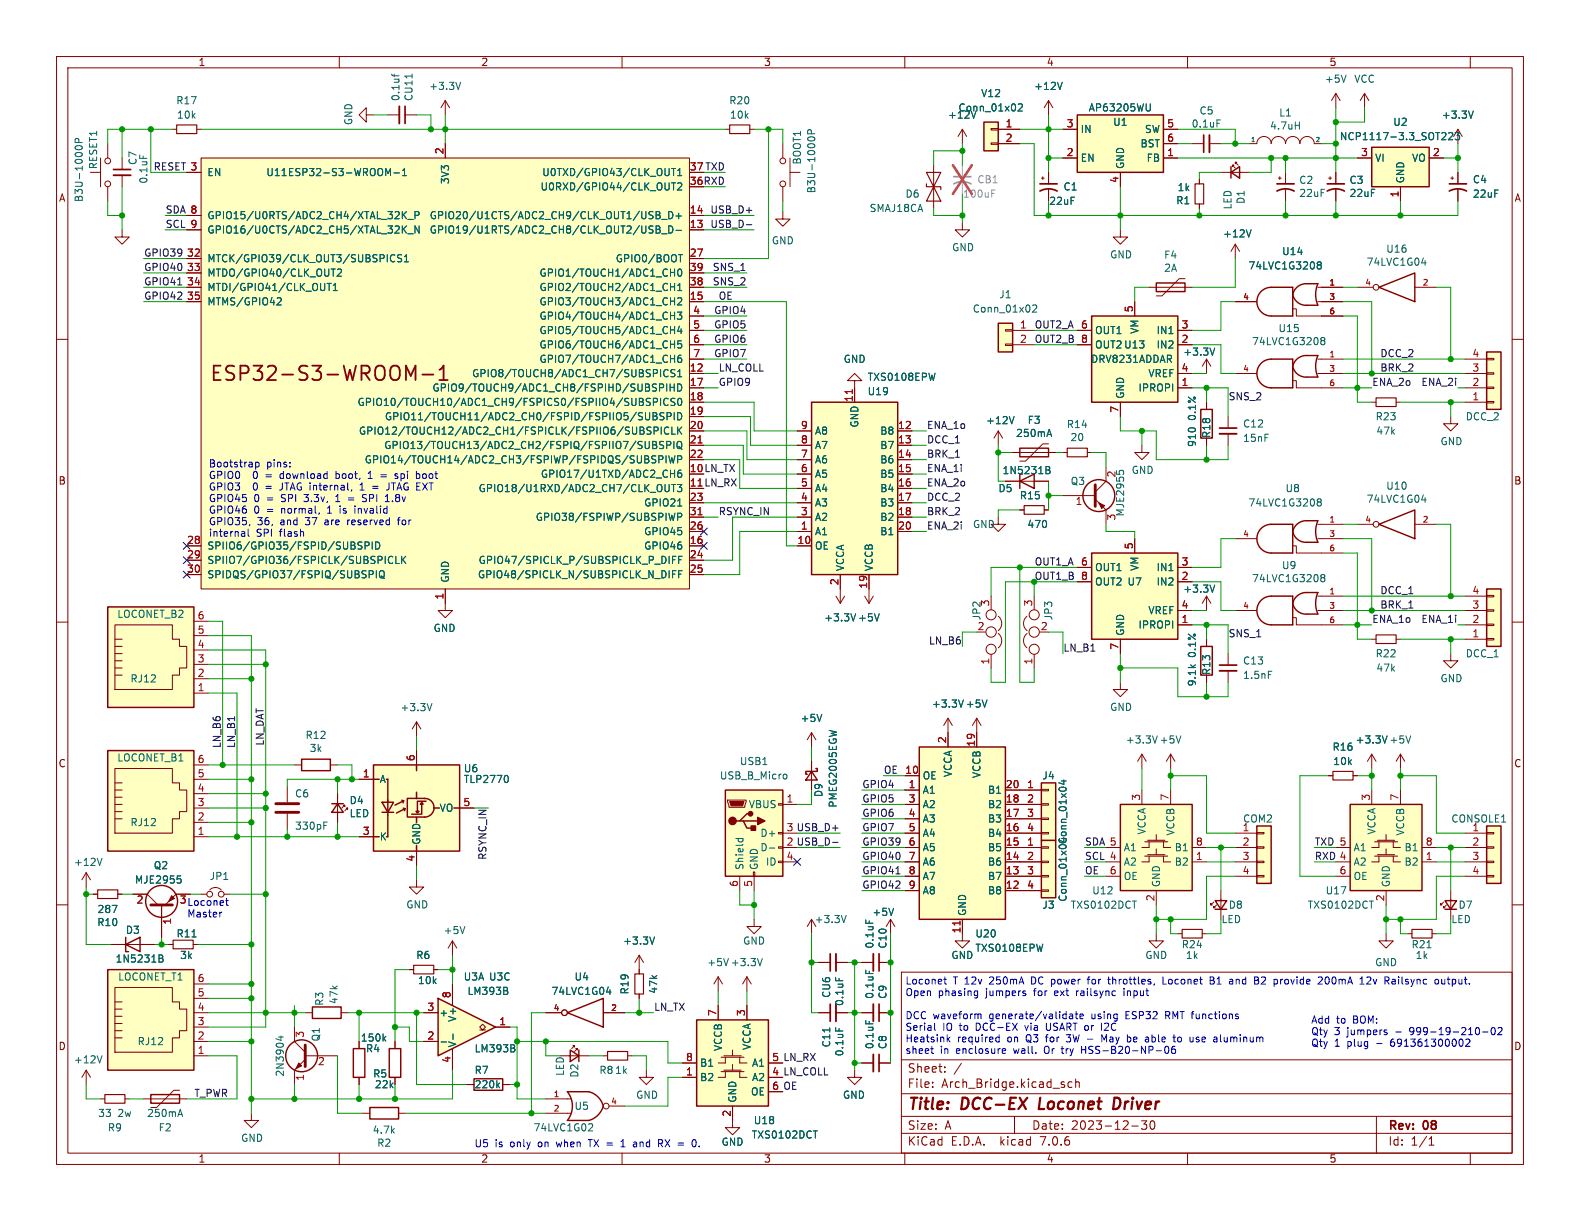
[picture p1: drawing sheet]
<svg xmlns="http://www.w3.org/2000/svg" width="279mm" height="216mm" viewBox="0 0 279 216" stroke-linecap="round" stroke-linejoin="round" font-family="sans-serif">
<defs><g id="words">
<text font-size="3.5" fill="#840000" x="37" y="67.8">ESP32-S3-WROOM-1</text>
<g font-size="2.8" fill="#840000">
<text x="160.4" y="196.8">Title:</text>
<text x="170.1" y="196.8">DCC-EX</text>
<text x="184.6" y="196.8">Loconet</text>
<text x="198.5" y="196.8">Driver</text>
</g>
<g font-size="2.1" fill="#840000">
<text x="160.4" y="189.9">Sheet:</text>
<text x="160.4" y="192.6">File:</text>
<text x="166.5" y="192.6">Arch_Bridge.kicad_sch</text>
<text x="160.4" y="202.8">KiCad</text>
<text x="160.4" y="200">Size:</text>
<text x="167.1" y="200">A</text>
<text x="168.1" y="202.8">E.D.A.</text>
<text x="177" y="202.8">kicad</text>
<text x="182.4" y="200">Date:</text>
<text x="184.2" y="202.8">7.0.6</text>
<text x="189.4" y="200">2023-12-30</text>
<text x="245.4" y="200.2">Rev:</text>
<text x="245.4" y="202.8">Id:</text>
<text x="249.5" y="202.8">1/1</text>
<text x="251.8" y="200.2">08</text>
</g>
<g font-size="1.8" fill="#840000">
<text x="35" y="11.9">1</text>
<text x="85" y="11.9">2</text>
<text x="135" y="11.9">3</text>
<text x="185" y="11.9">4</text>
<text x="235" y="11.9">5</text>
<text x="10.3" y="35.9">A</text>
<text x="121.9" y="32.8">36 RXD</text>
<text x="121.9" y="30.2">37 TXD</text>
<text x="267.7" y="35.9">A</text>
<text x="121.9" y="83.6">10 LN_TX</text>
<text x="10.3" y="85.9">B</text>
<text x="267.7" y="85.9">B</text>
<text x="10.3" y="135.9">C</text>
<text x="267.7" y="135.9">C</text>
<text x="10.3" y="185.9">D</text>
<text x="267.7" y="185.9">D</text>
<text x="136.5" y="190.2">4 LN_COLL</text>
<text x="35" y="205.8">1</text>
<text x="85" y="205.8">2</text>
<text x="135" y="205.8">3</text>
<text x="185" y="205.8">4</text>
<text x="235" y="205.8">5</text>
</g>
<g font-size="1.8" fill="#006464">
<text x="70.8" y="18" transform="rotate(-90 70.8 18)">0.1uf</text>
<text x="73.2" y="18" transform="rotate(-90 73.2 18)">CU11</text>
<text x="75.8" y="16.1">+3.3V</text>
<text x="173.4" y="17.4">V12</text>
<text x="182.8" y="16.1">+12V</text>
<text x="234.2" y="14.8">+5V</text>
<text x="239.4" y="14.8">VCC</text>
<text x="31.1" y="18.6">R17</text>
<text x="31.2" y="21.2">10k</text>
<text x="62.5" y="22.2" transform="rotate(-90 62.5 22.2)">GND</text>
<text x="128.9" y="18.6">R20</text>
<text x="129" y="21.2">10k</text>
<text x="167.5" y="21.2">+12V</text>
<text x="169.4" y="19.9">Conn_01x02</text>
<text x="191" y="23.7">IN</text>
<text x="192.4" y="19.9">AP63205WU</text>
<text x="196.7" y="22.5">U1</text>
<text x="202.4" y="23.7">SW</text>
<text x="210.6" y="22.8">0.1uF</text>
<text x="212" y="20.4">C5</text>
<text x="224.5" y="23.1">4.7uH</text>
<text x="226.1" y="20.8">L1</text>
<text x="246.3" y="22.5">U2</text>
<text x="254.9" y="21.2">+3.3V</text>
<text x="24.4" y="29.3" transform="rotate(-90 24.4 29.3)">C7</text>
<text x="141.8" y="29.2" transform="rotate(-90 141.8 29.2)">BOOT1</text>
<text x="191" y="28.8">EN</text>
<text x="199" y="30" transform="rotate(-90 199 30)">GND</text>
<text x="201.6" y="26.3">BST</text>
<text x="202.7" y="28.8">FB</text>
<text x="236.8" y="25">NCP1117-3.3_SOT223</text>
<text x="243.1" y="28.8">VI</text>
<text x="249.6" y="28.8">VO</text>
<text x="14.8" y="35.8" transform="rotate(-90 14.8 35.8)">B3U-1000P</text>
<text x="17.4" y="30" transform="rotate(-90 17.4 30)">RESET1</text>
<text x="26.3" y="32.6" transform="rotate(-90 26.3 32.6)">0.1uF</text>
<text x="36.6" y="31.3">EN</text>
<text x="47" y="31.3">U11 ESP32-S3-WROOM-1</text>
<text x="79.6" y="32.7" transform="rotate(-90 79.6 32.7)">3V3</text>
<text x="95.5" y="33.9">U0RXD/GPIO44/CLK_OUT2</text>
<text x="95.8" y="31.3">U0TXD/GPIO43/CLK_OUT1</text>
<text x="144.4" y="34.3" transform="rotate(-90 144.4 34.3)">B3U-1000P</text>
<text x="160" y="35.2">D6</text>
<text x="188" y="33.9">C1</text>
<text x="208.1" y="34">1k</text>
<text x="229.7" y="32.7">C2</text>
<text x="229.7" y="35">22uF</text>
<text x="238.5" y="32.7">C3</text>
<text x="238.5" y="35">22uF</text>
<text x="248.5" y="32.5" transform="rotate(-90 248.5 32.5)">GND</text>
<text x="260.4" y="32.6">C4</text>
<text x="260.4" y="35.2">22uF</text>
<text x="36.6" y="39">GPIO15/U0RTS/ADC2_CH4/XTAL_32K_P</text>
<text x="36.6" y="41.5">GPIO16/U0CTS/ADC2_CH5/XTAL_32K_N</text>
<text x="75.9" y="41.5">GPIO19/U1RTS/ADC2_CH8/CLK_OUT2/USB_D-</text>
<text x="75.9" y="39">GPIO20/U1CTS/ADC2_CH9/CLK_OUT1/USB_D+</text>
<text x="153.7" y="37.7">SMAJ18CA</text>
<text x="185.4" y="36.4">22uF</text>
<text x="207.9" y="36.3">R1</text>
<text x="218" y="37.1" transform="rotate(-90 218 37.1)">LED</text>
<text x="220.3" y="36.2" transform="rotate(-90 220.3 36.2)">D1</text>
<text x="36.6" y="46.6">MTCK/GPIO39/CLK_OUT3/SUBSPICS1</text>
<text x="108.8" y="46.6">GPIO0/BOOT</text>
<text x="136.4" y="43.4">GND</text>
<text x="168.3" y="44.6">GND</text>
<text x="196.2" y="45.9">GND</text>
<text x="205.8" y="45.9">F4</text>
<text x="216.2" y="42.2">+12V</text>
<text x="220.7" y="47.9">74LVC1G3208</text>
<text x="226.6" y="45.3">U14</text>
<text x="241.6" y="47.2">74LVC1G04</text>
<text x="245" y="44.9">U16</text>
<text x="36.6" y="49.1">MTDO/GPIO40/CLK_OUT2</text>
<text x="36.6" y="51.7">MTDI/GPIO41/CLK_OUT1</text>
<text x="95.3" y="51.7">GPIO2/TOUCH2/ADC1_CH1</text>
<text x="95.3" y="49.1">GPIO1/TOUCH1/ADC1_CH0</text>
<text x="176.6" y="52.9">J1</text>
<text x="205.8" y="48.3">2A</text>
<text x="36.6" y="54.2">MTMS/GPIO42</text>
<text x="95.3" y="54.2">GPIO3/TOUCH3/ADC1_CH2</text>
<text x="95.3" y="56.7">GPIO4/TOUCH4/ADC1_CH3</text>
<text x="95.3" y="59.3">GPIO5/TOUCH5/ADC1_CH4</text>
<text x="171.9" y="55.5">Conn_01x02</text>
<text x="193.5" y="59.3">OUT1</text>
<text x="201.5" y="59.1" transform="rotate(-90 201.5 59.1)">VM</text>
<text x="204.4" y="59.3">IN1</text>
<text x="226" y="58.9">U15</text>
<text x="95.3" y="61.8">GPIO6/TOUCH6/ADC1_CH5</text>
<text x="95.3" y="64.4">GPIO7/TOUCH7/ADC1_CH6</text>
<text x="149.1" y="64.4">GND</text>
<text x="192.8" y="64.4">DRV8231ADDAR</text>
<text x="193.5" y="61.8">OUT2 U13</text>
<text x="204.4" y="61.8">IN2</text>
<text x="209.1" y="63.1">+3.3V</text>
<text x="221.3" y="61.2">74LVC1G3208</text>
<text x="63.1" y="72">GPIO10/TOUCH10/ADC1_CH9/FSPICS0/FSPIIO4/SUBSPICS0</text>
<text x="76.4" y="69.4">GPIO9/TOUCH9/ADC1_CH8/FSPIHD/SUBSPIHD</text>
<text x="83.4" y="66.9">GPIO8/TOUCH8/ADC1_CH7/SUBSPICS1</text>
<text x="153.3" y="70.1">U19</text>
<text x="153.3" y="67.5">TXS0108EPW</text>
<text x="199" y="70.6" transform="rotate(-90 199 70.6)">GND</text>
<text x="201.2" y="69.4">IPROPI</text>
<text x="203" y="66.9">VREF</text>
<text x="63.4" y="77.1">GPIO12/TOUCH12/ADC2_CH1/FSPICLK/FSPIIO6/SUBSPICLK</text>
<text x="68" y="74.5">GPIO11/TOUCH11/ADC2_CH0/FSPID/FSPIIO5/SUBSPID</text>
<text x="144" y="77.1">A8</text>
<text x="152" y="75.7" transform="rotate(-90 152 75.7)">GND</text>
<text x="155.6" y="77.1">B8</text>
<text x="174.3" y="75.2">+12V</text>
<text x="179.6" y="77.5">250mA</text>
<text x="181.6" y="75.2">F3</text>
<text x="188.6" y="75.9">R14</text>
<text x="211.7" y="74.3" transform="rotate(-90 211.7 74.3)">0.1%</text>
<text x="214.2" y="77.6" transform="rotate(-90 214.2 77.6)">R18</text>
<text x="219.7" y="75.8">C12</text>
<text x="243.2" y="74.5">R23</text>
<text x="243.3" y="77.1">47k</text>
<text x="259.1" y="74.5">DCC_2</text>
<text x="64.4" y="82.1">GPIO14/TOUCH14/ADC2_CH3/FSPIWP/FSPIDQS/SUBSPIWP</text>
<text x="67.8" y="79.6">GPIO13/TOUCH13/ADC2_CH2/FSPIQ/FSPIIO7/SUBSPIQ</text>
<text x="144" y="82.1">A6</text>
<text x="144" y="79.6">A7</text>
<text x="155.6" y="79.6">B7</text>
<text x="155.6" y="82.1">B6</text>
<text x="189.2" y="78.2">20</text>
<text x="200" y="84">GND</text>
<text x="211.7" y="79.1" transform="rotate(-90 211.7 79.1)">910</text>
<text x="219.7" y="78.3">15nF</text>
<text x="254.6" y="78.9">GND</text>
<text x="84.5" y="87.2">GPIO18/U1RXD/ADC2_CH7/CLK_OUT3</text>
<text x="95.5" y="84.7">GPIO17/U1TXD/ADC2_CH6</text>
<text x="113.8" y="89.8">GPIO21</text>
<text x="144" y="89.8">A3</text>
<text x="144" y="87.2">A4</text>
<text x="144" y="84.7">A5</text>
<text x="155.6" y="84.7">B5</text>
<text x="155.6" y="87.2">B4</text>
<text x="155.6" y="89.8">B3</text>
<text x="176.5" y="87.2">D5</text>
<text x="177.2" y="84">1N5231B</text>
<text x="180.2" y="88.5">R15</text>
<text x="189.2" y="86">Q3</text>
<text x="197.6" y="84.5" transform="rotate(-90 197.6 84.5)">2</text>
<text x="220.7" y="89.8">74LVC1G3208</text>
<text x="227.2" y="87.2">U8</text>
<text x="241.6" y="89.1">74LVC1G04</text>
<text x="245" y="86.8">U10</text>
<text x="94.6" y="92.3">GPIO38/FSPIWP/SUBSPIWP</text>
<text x="113.8" y="94.8">GPIO45</text>
<text x="144" y="94.8">A1</text>
<text x="144" y="92.3">A2</text>
<text x="155.6" y="92.3">B2</text>
<text x="155.6" y="94.8">B1</text>
<text x="172" y="93.6">GND</text>
<text x="181.6" y="93.6">470</text>
<text x="199" y="91.4" transform="rotate(-90 199 91.4)">MJE2955</text>
<text x="36.6" y="97.4">SPIIO6/GPIO35/FSPID/SUBSPID</text>
<text x="36.6" y="99.9">SPIIO7/GPIO36/FSPICLK/SUBSPICLK</text>
<text x="84.5" y="99.9">GPIO47/SPICLK_P/SUBSPICLK_P_DIFF</text>
<text x="113.8" y="97.4">GPIO46</text>
<text x="144" y="97.4">OE</text>
<text x="149.5" y="101.1" transform="rotate(-90 149.5 101.1)">VCCA</text>
<text x="154.5" y="101.1" transform="rotate(-90 154.5 101.1)">VCCB</text>
<text x="193.5" y="101.2">OUT1</text>
<text x="201.5" y="101" transform="rotate(-90 201.5 101)">VM</text>
<text x="204.4" y="101.2">IN1</text>
<text x="226.6" y="100.8">U9</text>
<text x="36.6" y="102.5">SPIDQS/GPIO37/FSPIQ/SUBSPIQ</text>
<text x="79.6" y="103.1" transform="rotate(-90 79.6 103.1)">GND</text>
<text x="84.4" y="102.5">GPIO48/SPICLK_N/SUBSPICLK_N_DIFF</text>
<text x="175" y="107.3" transform="rotate(-90 175 107.3)">3</text>
<text x="193.5" y="103.7">OUT2 U7</text>
<text x="204.4" y="103.7">IN2</text>
<text x="209.1" y="105">+3.3V</text>
<text x="221.3" y="103.1">74LVC1G3208</text>
<text x="20.6" y="109.4">LOCONET_B2</text>
<text x="76.6" y="111.9">GND</text>
<text x="145.6" y="110.1">+3.3V</text>
<text x="151.6" y="110.1">+5V</text>
<text x="173.6" y="109.8" transform="rotate(-90 173.6 109.8)">JP2</text>
<text x="186.3" y="109.8" transform="rotate(-90 186.3 109.8)">JP3</text>
<text x="199" y="112.5" transform="rotate(-90 199 112.5)">GND</text>
<text x="201.2" y="111.4">IPROPI</text>
<text x="203" y="108.8">VREF</text>
<text x="211.7" y="116.2" transform="rotate(-90 211.7 116.2)">0.1%</text>
<text x="214.2" y="119.5" transform="rotate(-90 214.2 119.5)">R13</text>
<text x="219.7" y="117.7">C13</text>
<text x="243.2" y="116.4">R22</text>
<text x="243.3" y="119">47k</text>
<text x="259.1" y="116.4">DCC_1</text>
<text x="23" y="120.9">RJ12</text>
<text x="70.7" y="126">+3.3V</text>
<text x="164.7" y="125.3">+3.3V</text>
<text x="170.7" y="125.3">+5V</text>
<text x="196.2" y="125.9">GND</text>
<text x="211.7" y="121.5" transform="rotate(-90 211.7 121.5)">9.1k</text>
<text x="219.7" y="120.2">1.5nF</text>
<text x="254.6" y="120.8">GND</text>
<text x="53.9" y="130.9">R12</text>
<text x="141.5" y="127.9">+5V</text>
<text x="199" y="131.7">+3.3V</text>
<text x="205" y="131.7">+5V</text>
<text x="239.6" y="131.7">+3.3V</text>
<text x="245.6" y="131.7">+5V</text>
<text x="20.6" y="134.8">LOCONET_B1</text>
<text x="54.7" y="133.2">3k</text>
<text x="81.9" y="136.8">U6</text>
<text x="130.7" y="135.5">USB1</text>
<text x="168.5" y="137.5" transform="rotate(-90 168.5 137.5)">VCCA</text>
<text x="173.6" y="137.7" transform="rotate(-90 173.6 137.7)">VCCB</text>
<text x="235.5" y="132.9">R16</text>
<text x="235.7" y="135.5">10k</text>
<text x="52.1" y="141.2">C6</text>
<text x="61.7" y="142.4">D4</text>
<text x="67.1" y="138.7">A</text>
<text x="77.6" y="143.7">VO</text>
<text x="81.9" y="138.7">TLP2770</text>
<text x="127.2" y="138">USB_B_Micro</text>
<text x="132.3" y="143.1">VBUS</text>
<text x="145.6" y="141" transform="rotate(-90 145.6 141)">D9</text>
<text x="148.2" y="142.9" transform="rotate(-90 148.2 142.9)">PMEG2005EGW</text>
<text x="163.1" y="140.6">A1</text>
<text x="163.1" y="138">OE</text>
<text x="163.1" y="143.1">A2</text>
<text x="174.6" y="143.1">B2</text>
<text x="174.6" y="140.6">B1</text>
<text x="184.2" y="138">J4</text>
<text x="23" y="146.3">RJ12</text>
<text x="52.1" y="146.9">330pF</text>
<text x="61.7" y="144.7">LED</text>
<text x="67.1" y="148.8">K</text>
<text x="74.5" y="149.5" transform="rotate(-90 74.5 149.5)">GND</text>
<text x="134.4" y="148.2">D+</text>
<text x="163.1" y="145.6">A3</text>
<text x="163.1" y="148.2">A4</text>
<text x="174.6" y="148.2">B4</text>
<text x="174.6" y="145.6">B3</text>
<text x="202.8" y="147.7" transform="rotate(-90 202.8 147.7)">VCCA</text>
<text x="207.9" y="147.8" transform="rotate(-90 207.9 147.8)">VCCB</text>
<text x="219.6" y="147.1">1</text>
<text x="219.7" y="145.6">COM2</text>
<text x="243.4" y="147.7" transform="rotate(-90 243.4 147.7)">VCCA</text>
<text x="248.5" y="147.8" transform="rotate(-90 248.5 147.8)">VCCB</text>
<text x="256.6" y="145.6">CONSOLE1</text>
<text x="260.3" y="147.1">1</text>
<text x="13" y="153.3">+12V</text>
<text x="27.1" y="153.9">Q2</text>
<text x="37" y="155.8">JP1</text>
<text x="131.7" y="153.9" transform="rotate(-90 131.7 153.9)">Shield</text>
<text x="134.2" y="153.9" transform="rotate(-90 134.2 153.9)">GND</text>
<text x="134.4" y="150.7">D-</text>
<text x="135.3" y="153.3">ID</text>
<text x="163.1" y="150.7">A5</text>
<text x="163.1" y="153.3">A6</text>
<text x="163.1" y="155.8">A7</text>
<text x="174.6" y="155.8">B7</text>
<text x="174.6" y="153.3">B6</text>
<text x="174.6" y="150.7">B5</text>
<text x="198.6" y="153.3">A2</text>
<text x="198.6" y="150.7">A1</text>
<text x="198.6" y="155.8">OE</text>
<text x="207.6" y="153.3">B2</text>
<text x="207.6" y="150.7">B1</text>
<text x="239.3" y="153.3">A2</text>
<text x="239.3" y="150.7">A1</text>
<text x="239.3" y="155.8">OE</text>
<text x="248.3" y="153.3">B2</text>
<text x="248.3" y="150.7">B1</text>
<text x="17.1" y="161.6">287</text>
<text x="23.8" y="156.4">MJE2955</text>
<text x="71.8" y="160.8">GND</text>
<text x="163.1" y="158.3">A8</text>
<text x="174.6" y="158.3">B8</text>
<text x="184.2" y="160.9">J3</text>
<text x="188.8" y="159.5" transform="rotate(-90 188.8 159.5)">Conn_01x04Conn_01x04</text>
<text x="189.2" y="160.9">TXS0102DCT</text>
<text x="193" y="158.3">U12</text>
<text x="205.3" y="157" transform="rotate(-90 205.3 157)">GND</text>
<text x="217.2" y="160.9">D8</text>
<text x="231.1" y="160.9">TXS0102DCT</text>
<text x="234.3" y="158.3">U17</text>
<text x="246" y="157" transform="rotate(-90 246 157)">GND</text>
<text x="257.8" y="160.9">D7</text>
<text x="17.1" y="164">R10</text>
<text x="22.2" y="165.3">D3</text>
<text x="31.1" y="166">R11</text>
<text x="78.4" y="165.4">+5V</text>
<text x="110.1" y="167.2">+3.3V</text>
<text x="131.3" y="167.2">GND</text>
<text x="144" y="163.4">+3.3V</text>
<text x="154.2" y="162.2">+5V</text>
<text x="154.7" y="167.8" transform="rotate(-90 154.7 167.8)">0.1uF</text>
<text x="157" y="167.8" transform="rotate(-90 157 167.8)">C10</text>
<text x="171" y="162.1" transform="rotate(-90 171 162.1)">GND</text>
<text x="172.4" y="166">U20</text>
<text x="208.9" y="167.9">R24</text>
<text x="215.9" y="163.4">LED</text>
<text x="249.5" y="167.9">R21</text>
<text x="256.6" y="163.4">LED</text>
<text x="20.3" y="170.4">1N5231B</text>
<text x="20.8" y="173.6">LOCONET_T1</text>
<text x="31.8" y="169.8">3k</text>
<text x="73.5" y="169.8">R6</text>
<text x="81.9" y="173.6">U3A U3C</text>
<text x="101.5" y="173.6">U4</text>
<text x="125" y="171">+5V +3.3V</text>
<text x="168.1" y="169.8">GND</text>
<text x="172.4" y="168.5">TXS0108EPW</text>
<text x="202.4" y="169.8">GND</text>
<text x="209.6" y="169.8">1k</text>
<text x="243.1" y="171">GND</text>
<text x="250.2" y="169.8">1k</text>
<text x="57.4" y="178" transform="rotate(-90 57.4 178)">R3</text>
<text x="59.9" y="177.6" transform="rotate(-90 59.9 177.6)">47k</text>
<text x="73.8" y="174.2">10k</text>
<text x="77.6" y="179.9">+</text>
<text x="82.6" y="176.1">LM393B</text>
<text x="97.4" y="176.1">74LVC1G04</text>
<text x="111.4" y="175.9" transform="rotate(-90 111.4 175.9)">R19</text>
<text x="116.4" y="175.8" transform="rotate(-90 116.4 175.8)">47k</text>
<text x="147" y="176.5" transform="rotate(-90 147 176.5)">CU6</text>
<text x="149.3" y="178" transform="rotate(-90 149.3 178)">0.1uF</text>
<text x="154.7" y="176.7" transform="rotate(-90 154.7 176.7)">0.1uF</text>
<text x="157" y="176.7" transform="rotate(-90 157 176.7)">C9</text>
<text x="24.2" y="185">RJ12</text>
<text x="56.7" y="184.3" transform="rotate(-90 56.7 184.3)">Q1</text>
<text x="63.7" y="184.4">150k</text>
<text x="80.9" y="185.3" transform="rotate(-90 80.9 185.3)">V-</text>
<text x="80.9" y="180.8" transform="rotate(-90 80.9 180.8)">V+</text>
<text x="127.9" y="185.9" transform="rotate(-90 127.9 185.9)">VCCB</text>
<text x="132.9" y="185.8" transform="rotate(-90 132.9 185.8)">VCCA</text>
<text x="147" y="185.3" transform="rotate(-90 147 185.3)">C11</text>
<text x="154.7" y="185.6" transform="rotate(-90 154.7 185.6)">0.1uF</text>
<text x="157" y="185.6" transform="rotate(-90 157 185.6)">C8</text>
<text x="13" y="188.2">+12V</text>
<text x="50.4" y="190.5" transform="rotate(-90 50.4 190.5)">2N3904</text>
<text x="64.6" y="186.3">R4</text>
<text x="65.9" y="190.7">R5</text>
<text x="83.8" y="190.1">R7</text>
<text x="83.8" y="186.3">LM393B</text>
<text x="99.9" y="190.3" transform="rotate(-90 99.9 190.3)">LED</text>
<text x="102.5" y="190.7" transform="rotate(-90 102.5 190.7)">D2</text>
<text x="105.9" y="190.1">R8</text>
<text x="108.7" y="190.1">1k</text>
<text x="123.7" y="191.4">B2</text>
<text x="123.7" y="188.8">B1</text>
<text x="132.9" y="191.4">A2</text>
<text x="132.9" y="188.8">A1</text>
<text x="149.3" y="186.9" transform="rotate(-90 149.3 186.9)">0.1uF</text>
<text x="17.3" y="197.7">33</text>
<text x="20.8" y="197.7">2w</text>
<text x="25.9" y="197.7">250mA</text>
<text x="66.2" y="192.6">22k</text>
<text x="83.8" y="192.6">220k</text>
<text x="101.5" y="196.4">U5</text>
<text x="112.4" y="194.5">GND</text>
<text x="130.4" y="195.1" transform="rotate(-90 130.4 195.1)">GND</text>
<text x="132.7" y="193.9">OE</text>
<text x="149" y="194.5">GND</text>
<text x="19" y="200.3">R9</text>
<text x="28" y="200.3">F2</text>
<text x="42.5" y="202.1">GND</text>
<text x="65.8" y="200.7">4.7k</text>
<text x="66.6" y="203">R2</text>
<text x="94.2" y="200.3">74LVC1G02</text>
<text x="127.5" y="202.8">GND</text>
<text x="132.8" y="201.5">TXS0102DCT</text>
<text x="133.2" y="199">U18</text>
</g>
<g font-size="1.8" fill="#a90000">
<text x="177.7" y="22.6">1</text>
<text x="188.5" y="22.6">3</text>
<text x="206.3" y="22.6">5</text>
<text x="78.5" y="27.4" transform="rotate(-90 78.5 27.4)">2</text>
<text x="177.7" y="25.1">2</text>
<text x="188.5" y="27.7">2</text>
<text x="206.3" y="27.7">1</text>
<text x="206.3" y="25.1">6</text>
<text x="240.6" y="27.7">3</text>
<text x="253.3" y="27.7">2</text>
<text x="33.6" y="30.2">3</text>
<text x="121.9" y="32.8">36</text>
<text x="121.9" y="30.2">37</text>
<text x="197.9" y="32.5" transform="rotate(-90 197.9 32.5)">4</text>
<text x="247.4" y="35" transform="rotate(-90 247.4 35)">1</text>
<text x="33.6" y="37.8">8</text>
<text x="33.6" y="40.4">9</text>
<text x="121.9" y="40.4">13</text>
<text x="121.9" y="37.8">14</text>
<text x="33" y="45.5">32</text>
<text x="121.9" y="45.5">27</text>
<text x="33" y="48">33</text>
<text x="33" y="50.5">34</text>
<text x="33" y="53.1">35</text>
<text x="121.9" y="53.1">15</text>
<text x="121.9" y="50.5">38</text>
<text x="121.9" y="48">39</text>
<text x="122.5" y="55.6">4</text>
<text x="122.5" y="58.2">5</text>
<text x="180.3" y="58.2">1</text>
<text x="191.1" y="58.2">6</text>
<text x="200.4" y="55.3" transform="rotate(-90 200.4 55.3)">5</text>
<text x="208.8" y="58.2">3</text>
<text x="121.9" y="65.8">12</text>
<text x="122.5" y="60.7">6</text>
<text x="122.5" y="63.2">7</text>
<text x="180.3" y="60.7">2</text>
<text x="191.1" y="60.7">8</text>
<text x="208.8" y="60.7">2</text>
<text x="208.8" y="65.8">4</text>
<text x="260.3" y="65.8">3</text>
<text x="260.3" y="63.2">4</text>
<text x="121.9" y="68.3">17</text>
<text x="121.9" y="70.9">18</text>
<text x="150.9" y="71.2" transform="rotate(-90 150.9 71.2)">11</text>
<text x="208.8" y="68.3">1</text>
<text x="260.3" y="70.9">1</text>
<text x="260.3" y="68.3">2</text>
<text x="121.9" y="73.4">19</text>
<text x="121.9" y="75.9">20</text>
<text x="141.5" y="75.9">9</text>
<text x="158.7" y="75.9">12</text>
<text x="197.9" y="73.1" transform="rotate(-90 197.9 73.1)">7</text>
<text x="121.9" y="78.5">21</text>
<text x="121.9" y="81">22</text>
<text x="121.9" y="83.6">10</text>
<text x="141.5" y="83.6">6</text>
<text x="141.5" y="81">7</text>
<text x="141.5" y="78.5">8</text>
<text x="158.7" y="78.5">13</text>
<text x="158.7" y="81">14</text>
<text x="158.7" y="83.6">15</text>
<text x="121.9" y="86.1">11 LN_RX</text>
<text x="121.9" y="88.6">23</text>
<text x="121.9" y="86.1">11</text>
<text x="141.5" y="88.6">4</text>
<text x="141.5" y="86.1">5</text>
<text x="158.7" y="86.1">16</text>
<text x="158.7" y="88.6">17</text>
<text x="190.1" y="89.6">1</text>
<text x="121.9" y="93.7">26</text>
<text x="121.9" y="91.2">31</text>
<text x="141.5" y="93.7">1</text>
<text x="141.5" y="91.2">3</text>
<text x="158.7" y="91.2">18</text>
<text x="158.7" y="93.7">20</text>
<text x="197.6" y="92.1" transform="rotate(-90 197.6 92.1)">3</text>
<text x="33" y="96.3">28</text>
<text x="33" y="98.8">29</text>
<text x="33" y="101.3">30</text>
<text x="121.9" y="96.3">16</text>
<text x="121.9" y="98.8">24</text>
<text x="121.9" y="101.3">25</text>
<text x="140.9" y="96.3">10</text>
<text x="191.1" y="100.1">6</text>
<text x="200.4" y="97.2" transform="rotate(-90 200.4 97.2)">5</text>
<text x="208.8" y="100.1">3</text>
<text x="78.5" y="106.1" transform="rotate(-90 78.5 106.1)">1</text>
<text x="148.3" y="103.6" transform="rotate(-90 148.3 103.6)">2</text>
<text x="153.4" y="104.2" transform="rotate(-90 153.4 104.2)">19</text>
<text x="182.6" y="107.3" transform="rotate(-90 182.6 107.3)">3</text>
<text x="191.1" y="102.6">8</text>
<text x="208.8" y="102.6">2</text>
<text x="208.8" y="107.7">4</text>
<text x="260.3" y="107.7">3</text>
<text x="260.3" y="105.2">4</text>
<text x="34.9" y="112.1">5</text>
<text x="34.9" y="109.6">6</text>
<text x="172.8" y="111.5">2</text>
<text x="184" y="111.5">2</text>
<text x="208.8" y="110.2">1</text>
<text x="260.3" y="112.8">1</text>
<text x="260.3" y="110.2">2</text>
<text x="34.9" y="119.8">2</text>
<text x="34.9" y="117.2">3</text>
<text x="34.9" y="114.7">4</text>
<text x="175" y="117.6" transform="rotate(-90 175 117.6)">1</text>
<text x="182.6" y="117.6" transform="rotate(-90 182.6 117.6)">1</text>
<text x="197.9" y="115" transform="rotate(-90 197.9 115)">7</text>
<text x="34.9" y="122.3">1</text>
<text x="167.4" y="131.5" transform="rotate(-90 167.4 131.5)">2</text>
<text x="34.9" y="137.5">5</text>
<text x="34.9" y="135">6</text>
<text x="64.1" y="137.5">1</text>
<text x="73.4" y="134.7" transform="rotate(-90 73.4 134.7)">6</text>
<text x="160" y="136.9">10</text>
<text x="172.5" y="132.1" transform="rotate(-90 172.5 132.1)">19</text>
<text x="34.9" y="142.6">3</text>
<text x="34.9" y="140.1">4</text>
<text x="81.8" y="142.6">5</text>
<text x="139" y="142">1</text>
<text x="160.6" y="139.4">1</text>
<text x="160.6" y="142">3</text>
<text x="177.8" y="142">18</text>
<text x="177.8" y="139.4">20</text>
<text x="181.5" y="139.4">1</text>
<text x="181.5" y="142">2</text>
<text x="201.7" y="141.7" transform="rotate(-90 201.7 141.7)">3</text>
<text x="206.8" y="141.7" transform="rotate(-90 206.8 141.7)">7</text>
<text x="242.3" y="141.7" transform="rotate(-90 242.3 141.7)">3</text>
<text x="247.4" y="141.7" transform="rotate(-90 247.4 141.7)">7</text>
<text x="34.9" y="147.7">1</text>
<text x="34.9" y="145.2">2</text>
<text x="64.1" y="147.7">3</text>
<text x="160.6" y="144.5">4</text>
<text x="160.6" y="147.1">5</text>
<text x="160.6" y="149.6">6</text>
<text x="177.8" y="149.6">15</text>
<text x="177.8" y="147.1">16</text>
<text x="177.8" y="144.5">17</text>
<text x="181.5" y="149.6">1</text>
<text x="181.5" y="144.5">3</text>
<text x="181.5" y="147.1">4</text>
<text x="211.4" y="149.6">8</text>
<text x="219.6" y="149.6">2</text>
<text x="252" y="149.6">8</text>
<text x="260.3" y="149.6">2</text>
<text x="73.4" y="152.5" transform="rotate(-90 73.4 152.5)">4</text>
<text x="139" y="152.1">4</text>
<text x="160.6" y="152.1">7</text>
<text x="160.6" y="154.7">8</text>
<text x="177.8" y="154.7">13</text>
<text x="177.8" y="152.1">14</text>
<text x="181.5" y="152.1">2</text>
<text x="181.5" y="154.7">3</text>
<text x="196.1" y="154.7">6</text>
<text x="211.4" y="152.1">1</text>
<text x="219.6" y="152.1">3</text>
<text x="219.6" y="154.7">4</text>
<text x="236.8" y="154.7">6</text>
<text x="252" y="152.1">1</text>
<text x="260.3" y="152.1">3</text>
<text x="260.3" y="154.7">4</text>
<text x="24.1" y="160.1">2</text>
<text x="31.7" y="160.1">3</text>
<text x="130.6" y="156.9" transform="rotate(-90 130.6 156.9)">6</text>
<text x="133.1" y="156.9" transform="rotate(-90 133.1 156.9)">5</text>
<text x="160.6" y="157.2">9</text>
<text x="177.8" y="157.2">12</text>
<text x="181.5" y="157.2">4</text>
<text x="204.2" y="159.5" transform="rotate(-90 204.2 159.5)">2</text>
<text x="244.9" y="159.5" transform="rotate(-90 244.9 159.5)">2</text>
<text x="30.6" y="163.6" transform="rotate(-90 30.6 163.6)">1</text>
<text x="169.9" y="165.1" transform="rotate(-90 169.9 165.1)">11</text>
<text x="34.9" y="173.7">6</text>
<text x="34.9" y="178.8">4</text>
<text x="34.9" y="176.3">5</text>
<text x="75.5" y="178.8">3</text>
<text x="79.8" y="176.6" transform="rotate(-90 79.8 176.6)">8</text>
<text x="126.7" y="179.8" transform="rotate(-90 126.7 179.8)">7</text>
<text x="131.8" y="179.8" transform="rotate(-90 131.8 179.8)">3</text>
<text x="34.9" y="183.9">2</text>
<text x="34.9" y="181.4">3</text>
<text x="54.1" y="183.6" transform="rotate(-90 54.1 183.6)">3</text>
<text x="75.5" y="183.9">2</text>
<text x="88.2" y="181.4">1</text>
<text x="34.9" y="186.4">1</text>
<text x="54.1" y="191.2" transform="rotate(-90 54.1 191.2)">1</text>
<text x="56.1" y="188.7">2</text>
<text x="79.8" y="188" transform="rotate(-90 79.8 188)">4</text>
<text x="121.2" y="190.2">1</text>
<text x="121.2" y="187.7">8</text>
<text x="136.5" y="190.2">4</text>
<text x="136.5" y="187.7">5</text>
<text x="129.3" y="197.6" transform="rotate(-90 129.3 197.6)">2</text>
<text x="136.5" y="192.8">6</text>
</g>
<g font-size="1.8" fill="#0f0f0f">
<text x="27.1" y="30.2">RESET 3</text>
<text x="29.2" y="37.8">SDA 8</text>
<text x="29.2" y="40.4">SCL 9</text>
<text x="125.5" y="40.4">USB_D-</text>
<text x="125.5" y="37.8">USB_D+</text>
<text x="25.4" y="48">GPIO40</text>
<text x="25.4" y="45.5">GPIO39</text>
<text x="126" y="48">SNS_1</text>
<text x="25.4" y="50.5">GPIO41</text>
<text x="25.4" y="53.1">GPIO42</text>
<text x="126" y="50.5">SNS_2</text>
<text x="127" y="53.1">OE</text>
<text x="126.2" y="58.2">GPIO5</text>
<text x="126.2" y="55.6">GPIO4</text>
<text x="182.9" y="58.2">OUT2_A</text>
<text x="126.2" y="63.2">GPIO7</text>
<text x="126.2" y="60.7">GPIO6</text>
<text x="127" y="65.8">LN_COLL</text>
<text x="182.9" y="60.7">OUT2_B</text>
<text x="244" y="63.2">DCC_2</text>
<text x="244" y="65.8">BRK_2</text>
<text x="127" y="68.3">GPIO9</text>
<text x="217.2" y="70.9">SNS_2</text>
<text x="242.6" y="68.3">ENA_2o</text>
<text x="251.3" y="68.3">ENA_2i</text>
<text x="163.8" y="75.9">ENA_1o</text>
<text x="163.8" y="81">BRK_1</text>
<text x="163.8" y="83.6">ENA_1i</text>
<text x="163.8" y="78.5">DCC_1</text>
<text x="163.8" y="88.6">DCC_2</text>
<text x="163.8" y="86.1">ENA_2o</text>
<text x="127" y="91.2">RSYNC_IN</text>
<text x="163.8" y="93.7">ENA_2i</text>
<text x="163.8" y="91.2">BRK_2</text>
<text x="182.9" y="100.1">OUT1_A</text>
<text x="244" y="107.7">BRK_1</text>
<text x="244" y="105.1">DCC_1</text>
<text x="217.2" y="112.8">SNS_1</text>
<text x="242.6" y="110.2">ENA_1o</text>
<text x="251.3" y="110.2">ENA_1i</text>
<text x="164.2" y="114">LN_B6</text>
<text x="188" y="115.3">LN_B1</text>
<text x="46.7" y="132" transform="rotate(-90 46.7 132)">LN_DAT</text>
<text x="39.1" y="132.4" transform="rotate(-90 39.1 132.4)">LN_B6</text>
<text x="41.6" y="132.4" transform="rotate(-90 41.6 132.4)">LN_B1</text>
<text x="156.2" y="136.9">OE 10</text>
<text x="152.4" y="139.4">GPIO4</text>
<text x="152.4" y="142">GPIO5</text>
<text x="139" y="149.6">2 USB_D-</text>
<text x="139" y="147.1">3 USB_D+</text>
<text x="152.4" y="149.6">GPIO39</text>
<text x="152.4" y="144.5">GPIO6</text>
<text x="152.4" y="147.1">GPIO7</text>
<text x="191.8" y="149.6">SDA 5</text>
<text x="232.4" y="149.6">TXD 5</text>
<text x="86.1" y="152.1" transform="rotate(-90 86.1 152.1)">RSYNC_IN</text>
<text x="152.4" y="154.7">GPIO41</text>
<text x="152.4" y="152.1">GPIO40</text>
<text x="191.8" y="152.1">SCL 4</text>
<text x="191.8" y="154.7">OE</text>
<text x="232.4" y="152.1">RXD 4</text>
<text x="152.4" y="157.2">GPIO42</text>
<text x="115.6" y="178.8">LN_TX</text>
<text x="136.5" y="187.7">5 LN_RX</text>
<text x="34.3" y="194">T_PWR</text>
<text x="136.5" y="192.8">6 OE</text>
</g>
<g font-size="1.8" fill="#989898">
<text x="170.2" y="35.2">100uF</text>
<text x="172.7" y="32.6">CB1</text>
</g>
<g font-size="1.8" fill="#0000c2">
<text x="36.8" y="82.7">Bootstrap</text>
<text x="47.1" y="82.7">pins:</text>
<text x="36.8" y="84.8">GPIO0</text>
<text x="36.8" y="86.8">GPIO3</text>
<text x="36.8" y="88.9">GPIO45</text>
<text x="44.9" y="84.8">0</text>
<text x="44.9" y="86.8">0</text>
<text x="44.9" y="88.9">0</text>
<text x="47.2" y="84.8">=</text>
<text x="47.2" y="86.8">=</text>
<text x="47.3" y="88.9">=</text>
<text x="50" y="84.8">download</text>
<text x="50" y="86.8">JTAG internal,</text>
<text x="50" y="88.9">SPI</text>
<text x="54.3" y="88.9">3.3v,</text>
<text x="60" y="84.8">boot,</text>
<text x="60" y="88.9">1</text>
<text x="64.5" y="86.8">1</text>
<text x="65.2" y="88.9">SPI</text>
<text x="66.9" y="86.8">=</text>
<text x="68.4" y="84.8">=</text>
<text x="69.4" y="88.9">1.8v</text>
<text x="69.7" y="86.8">JTAG EXT</text>
<text x="71.1" y="84.8">spi</text>
<text x="75.1" y="84.8">boot</text>
<text x="36.8" y="90.9">GPIO46</text>
<text x="36.8" y="93">GPIO35,</text>
<text x="36.8" y="95">internal</text>
<text x="44.9" y="90.9">0</text>
<text x="45.3" y="95">SPI</text>
<text x="45.5" y="93">36,</text>
<text x="47.3" y="90.9">=</text>
<text x="49.6" y="95">flash</text>
<text x="49.7" y="93">and</text>
<text x="50" y="90.9">normal,</text>
<text x="54.3" y="93">37</text>
<text x="57.9" y="93">are</text>
<text x="58.4" y="90.9">1</text>
<text x="60.8" y="90.9">is</text>
<text x="62.1" y="93">reserved</text>
<text x="63.6" y="90.9">invalid</text>
<text x="71.3" y="93">for</text>
<text x="31.7" y="160.1">3 Loconet</text>
<text x="33" y="162.3">Master</text>
<text x="160" y="174.2">Loconet</text>
<text x="160" y="176.2">Open</text>
<text x="165.9" y="176.2">phasing</text>
<text x="168.6" y="174.2">T 12v</text>
<text x="174.5" y="176.2">jumpers</text>
<text x="175.3" y="174.2">250mA</text>
<text x="182.8" y="174.2">DC power</text>
<text x="183.1" y="176.2">for</text>
<text x="187" y="176.2">ext</text>
<text x="191" y="176.2">railsync</text>
<text x="193.2" y="174.2">for</text>
<text x="197.1" y="174.2">throttles,</text>
<text x="199.6" y="176.2">input</text>
<text x="206.9" y="174.2">Loconet</text>
<text x="215.4" y="174.2">B1</text>
<text x="219.1" y="174.2">and</text>
<text x="223.7" y="174.2">B2</text>
<text x="227.3" y="174.2">provide</text>
<text x="235.4" y="174.2">200mA</text>
<text x="243" y="174.2">12v</text>
<text x="247.6" y="174.2">Railsync</text>
<text x="256.6" y="174.2">output.</text>
<text x="160" y="180.3">DCC waveform</text>
<text x="160" y="182.4">Serial</text>
<text x="160" y="184.4">Heatsink</text>
<text x="166.7" y="182.4">IO</text>
<text x="169.3" y="184.4">required</text>
<text x="169.8" y="182.4">to</text>
<text x="172.8" y="182.4">DCC-EX</text>
<text x="175.1" y="180.3">generate/validate</text>
<text x="178.3" y="184.4">on</text>
<text x="181.7" y="184.4">Q3</text>
<text x="181.8" y="182.4">via</text>
<text x="185.4" y="184.4">for</text>
<text x="185.6" y="182.4">USART or</text>
<text x="189.3" y="184.4">3W -</text>
<text x="193.3" y="180.3">using</text>
<text x="195.8" y="182.4">I2C</text>
<text x="195.9" y="184.4">May</text>
<text x="199.5" y="180.3">ESP32</text>
<text x="200.6" y="184.4">be</text>
<text x="204" y="184.4">able</text>
<text x="206.8" y="180.3">RMT functions</text>
<text x="209.2" y="184.4">to</text>
<text x="212.3" y="184.4">use</text>
<text x="216.7" y="184.4">aluminum</text>
<text x="231.8" y="181.1">Add</text>
<text x="231.8" y="183.1">Qty</text>
<text x="231.8" y="185.2">Qty</text>
<text x="236" y="183.1">3</text>
<text x="236" y="185.2">1</text>
<text x="236.3" y="181.1">to</text>
<text x="238.3" y="183.1">jumpers</text>
<text x="238.3" y="185.2">plug</text>
<text x="239.4" y="181.1">BOM:</text>
<text x="243.6" y="185.2">-</text>
<text x="246.4" y="185.2">691361300002</text>
<text x="247" y="183.1">-</text>
<text x="249.8" y="183.1">999-19-210-02</text>
<text x="160" y="186.4">sheet</text>
<text x="166.3" y="186.4">in</text>
<text x="169.2" y="186.4">enclosure</text>
<text x="179.6" y="186.4">wall.</text>
<text x="185.1" y="186.4">Or</text>
<text x="188.4" y="186.4">try</text>
<text x="192.1" y="186.4">HSS-B20-NP-06</text>
<text x="83.8" y="202.9">U5</text>
<text x="87.5" y="202.9">is</text>
<text x="90.3" y="202.9">only</text>
<text x="95.4" y="202.9">on</text>
<text x="98.9" y="202.9">when</text>
<text x="104.8" y="202.9">TX =</text>
<text x="113.3" y="202.9">and</text>
<text x="117.9" y="202.9">RX =</text>
</g>
<text font-size="1.8" fill="#009600" x="182.9" y="102.6">OUT1_B</text>
<g font-size="1.4" fill="#a90000">
<text x="219.7" y="53.1">4</text>
<text x="235" y="50.5">1</text>
<text x="235" y="53.1">3</text>
<text x="241.3" y="50.5">4</text>
<text x="251.5" y="50.5">2</text>
<text x="235" y="55.6">6</text>
<text x="219.7" y="65.8">4</text>
<text x="235" y="63.2">1</text>
<text x="235" y="65.8">3</text>
<text x="235" y="68.3">6</text>
<text x="219.7" y="95">4</text>
<text x="235" y="92.5">1</text>
<text x="235" y="95">3</text>
<text x="241.3" y="92.5">4</text>
<text x="251.5" y="92.5">2</text>
<text x="235" y="97.5">6</text>
<text x="219.7" y="107.7">4</text>
<text x="235" y="105.2">1</text>
<text x="235" y="107.7">3</text>
<text x="235" y="110.2">6</text>
<text x="97.8" y="178.8">4</text>
<text x="108" y="178.8">2</text>
<text x="97.8" y="194.1">1</text>
<text x="97.8" y="196.6">2</text>
<text x="108" y="195.3">4</text>
</g>
<g font-size="1.1" fill="#006464">
<text x="221.1" y="25.1">1</text>
<text x="232.5" y="25.1">2</text>
</g>
</g></defs>
<g fill="none" stroke="#840000" stroke-width=".18">
<path d="M10 10h259.4v195.9h-259.4zM12 12h255.4v191.9h-255.4zM60 10v2M78.7 17.8l-.7 1.3M78.7 17.8v2.5M78.7 17.8l.8 1.3M110 10v2M160 10v2M185.4 17.8l-.7 1.3M185.4 17.8v2.5M185.4 17.8l.8 1.3M210 10v2"/>
<path d="M236.2 16.5v2.6M236.2 16.5l-.7 1.3M236.2 16.5l.8 1.3M241.3 16.5l-.8 1.3M241.3 16.5v2.6M241.3 16.5l.8 1.3M260 10v2M17.8 27.9v5.1M19 25.4v2.5M19 33v2.6M21.6 27.9v2.1M21.6 31v2"/>
<path d="M30.5 22.9h.7M33 30.5h2.6M33 38.1h2.6M34.8 22.9h.8M35.6 27.9h86.3v76.2h-86.3zM64.8 20.3v1.3l-1.3-1.3 1.3-1.2v1.2h1.2M68.6 20.3h2M71.6 20.3h2.1M78.7 25.4v2.5M121.9 38.1h2.6M128.3 22.9h.7M132.6 22.9h.7"/>
<path d="M138.4 37.5v1.2h-1.2l1.2 1.3 1.3-1.3h-1.3M138.4 25.4v2.5M138.4 33v2.6M139.7 30.5h1.8M139.7 27.9v5.1M165.1 29.2v7.6M170.2 39.4v1.2h1.2l-1.2 1.3-1.3-1.3h1.3M170.2 22.9l-.8 1.2M170.2 22.9v2.5M170.2 22.9l.7 1.2M175.3 25.3h1.2v.2h-1.2zM175.3 22.7h1.2v.3h-1.2z"/>
<path d="M176.5 22.9h3.8M176.5 25.4h3.8M184.1 31.5h.6M184.4 31.2v.6M185.4 30.5v2M185.4 33.5v2.1M188 22.9h2.5M188 27.9h2.5M198.1 30.5v2.5M205.7 22.9h2.6M205.7 27.9h2.6M205.7 25.4h2.6"/>
<path d="M210.8 25.4h2.1M212.1 31.8v.7M212.1 36.1v.7M213.9 25.4h2M215.9 30.5h5.1M217.9 29.5v-.3h.3h-.3l.5 .5M218.4 29v-.3h.3h-.3l.5 .5M221 25.4h1.2a1.27 1.27 0 0 1 1.3-1.3 1.27 1.27 0 0 1 1.3 1.3 1.27 1.27 0 0 1 1.3-1.3 1.27 1.27 0 0 1 1.2 1.3 1.27 1.27 0 0 1 1.3-1.3 1.27 1.27 0 0 1 1.3 1.3 1.27 1.27 0 0 1 1.2-1.3 1.27 1.27 0 0 1 1.3 1.3h1.3M226.1 31.5h.5M226.3 31.2v.6M227.3 30.5v2M227.3 33.5v2.1"/>
<path d="M234.9 31.5h.6M235.2 31.2v.6M236.2 30.5v2M236.2 33.5v2.1M240 27.9h2.6M247.6 33v2.6M252.7 27.9h2.6M256.5 31.5h.5M256.8 31.2v.6M257.8 22.9v2.5M257.8 30.5v2M257.8 33.5v2.1"/>
<path d="M257.8 22.9l-.8 1.2M257.8 22.9l.8 1.2M10 60h2M21.6 40.6v1.3h1.3l-1.3 1.3-1.3-1.3h1.3M33 40.6h2.6M33 53.3h2.6M33 45.7h2.6M33 48.3h2.6M33 50.8h2.6M121.9 40.6h2.6M121.9 53.3h2.6M121.9 45.7h2.6"/>
<path d="M121.9 48.3h2.6M121.9 50.8h2.6M121.9 55.9h2.6M121.9 58.4h2.6M177.8 58.3h1.3v.2h-1.3zM179.1 58.4h3.8M190.5 58.4h2.5M198.1 40.6v1.3h1.3l-1.3 1.3-1.3-1.3h1.3M200.7 53.3v2.6M203.2 50.8h7.6M208.3 58.4h2.5M209.5 49.3h-1l-3 3h-1"/>
<path d="M218.4 53.3h3.8M218.4 43.2l-.7 1.3M218.4 43.2v2.5M218.4 43.2l.8 1.3M228.6 54.6h.6v1.3h8.3M233 53.3h4.5M233 50.8h4.5M240 50.8h2.8M250.2 50.8h3.8M267.4 60h2M121.9 71.1h2.6M121.9 68.6h2.6"/>
<path d="M121.9 66h2.6M121.9 63.5h2.6M121.9 73.7h2.6M121.9 76.2h2.6M121.9 78.7h2.6M121.9 61h2.6M141 76.2h2.5M141 78.7h2.5M151.1 67.3h1.3l-1.3-1.3-1.2 1.3h1.2v3.8M158.7 76.2h2.6M158.7 78.7h2.6M176.5 76.2l-.7 1.3"/>
<path d="M176.5 76.2v2.5M176.5 76.2l.8 1.3M177.8 60.8h1.3v.3h-1.3zM179.1 61h3.8M185.4 78.5h-1l-3 3h-1.1M190.5 61h2.5M198.1 71.1v2.6M201.9 78.7v1.3h1.3l-1.3 1.3-1.2-1.3h1.2M208.3 68.6h2.5M208.3 66h2.5M208.3 61h2.5M213.4 63.5v2.5"/>
<path d="M213.4 71.1v1.3M213.4 77.5v1.2M213.4 63.5l-.8 1.3M213.4 63.5l.7 1.3M217.2 73.7v2M217.2 76.7v2M218.4 66h3.8M228.6 67.3h.6v1.3h8.3M233 66h4.5M233 63.5h4.5M242.6 71.1h.7M246.9 71.1h.7"/>
<path d="M256.5 73.7v1.2h1.3l-1.3 1.3-1.2-1.3h1.2M259.1 71.1h3.8M259.1 68.6h3.8M259.1 66h3.8M259.1 63.5h3.8M262.9 63.4h1.3v.2h-1.3zM262.9 65.9h1.3v.3h-1.3zM262.9 68.5h1.3v.2h-1.3zM262.9 71h1.3v.2h-1.3zM33 96.5h2.6M33 99.1h2.6M121.9 96.5h2.6"/>
<path d="M121.9 81.3h2.6M121.9 88.9h2.6M121.9 99.1h2.6M121.9 94h2.6M121.9 91.4h2.6M141 96.5h2.5M141 81.3h2.5M141 88.9h2.5M141 94h2.5M141 91.4h2.5M141 83.8h2.5M141 86.4h2.5"/>
<path d="M158.7 81.3h2.6M158.7 88.9h2.6M158.7 94h2.6M158.7 91.4h2.6M158.7 83.8h2.6M158.7 86.4h2.6M176.5 91.4v1.3h1.3l-1.3 1.3-1.2-1.3h1.2M177.8 85.1h7.6M179.1 80h7.6M180.3 90.2h.8M184.7 90.2h.7M188 87.6h5.7"/>
<path d="M188 80h.7M192.3 80h.7M193.7 88.3l1.9 1.9v2.5M195.6 82.6v2.5l-1.9 1.9M200.7 95.3v2.5M218.4 95.3h3.8M228.6 96.5h.6v1.3h8.3M233 92.7h4.5M233 95.3h4.5M240 92.7h2.8M250.2 92.7h3.8M10 110h2"/>
<path d="M20.3 119.4h1.3M20.3 118.1h1.3M20.3 116.8h1.3M20.3 115.6h1.3M20.3 114.3h1.3M20.3 113h1.3M20.3 110.5h10.2v2.5h1.2v1.3h1.3v3.8h-1.3v1.3h-1.2v2.5h-10.2zM33 101.6h2.6M34.3 117.5h2.5M34.3 114.9h2.5M34.3 112.4h2.5M34.3 109.9h2.5"/>
<path d="M78.7 104.1v3.9h-1.2l1.2 1.2 1.3-1.2h-1.3M121.9 101.6h2.6M147.8 105.4l.8 1.3M148.6 101.6v5.1M149.4 105.4l-.8 1.3M152.9 105.4l.8 1.3M153.7 101.6v5.1M154.4 105.4l-.7 1.3M175.3 105.4v2.4M175.3 115.7v2.4M176.5 112a1.63 1.63 0 0 1 0 2.6M176.5 109a1.63 1.63 0 0 1 0 2.5"/>
<path d="M181.6 112a1.63 1.63 0 0 0 0 2.6M181.6 109a1.63 1.63 0 0 0 0 2.5M182.9 105.4v2.4M182.9 115.7v2.4M190.5 102.9h2.5M190.5 100.3h2.5M198.1 113v2.6M208.3 110.5h2.5M208.3 108h2.5M208.3 102.9h2.5M208.3 100.3h2.5M213.4 105.4v2.6"/>
<path d="M213.4 113v1.3M213.4 119.4v1.3M213.4 105.4l-.8 1.3M213.4 105.4l.7 1.3M217.2 115.6v2M217.2 118.6v2.1M218.4 108h3.8M228.6 109.2h.6v1.3h8.3M233 108h4.5M233 105.4h4.5M242.6 113h.7M246.9 113h.7"/>
<path d="M256.5 115.6v1.2h1.3l-1.3 1.3-1.2-1.3h1.2M259.1 113h3.8M259.1 110.5h3.8M259.1 108h3.8M259.1 105.4h3.8M262.9 105.3h1.3v.2h-1.3zM262.9 107.8h1.3v.3h-1.3zM262.9 110.4h1.3v.2h-1.3zM262.9 112.9h1.3v.3h-1.3zM267.4 110h2M20.3 139.7h1.3M20.3 138.4h1.3"/>
<path d="M20.3 135.9h10.2v2.5h1.2v1.3h1.3v3.8h-1.3v1.3h-1.2v2.5h-10.2zM34.3 137.8h2.5M34.3 122.6h2.5M34.3 120h2.5M34.3 135.3h2.5M50.8 139.1v2.8M52.1 135.3h1.2M58.4 135.3h1.3M63.5 137.8h2.5M73.7 127.6v2.6M73.7 132.7v2.6M73.7 127.6l-.8 1.3"/>
<path d="M73.7 127.6l.7 1.3M143.5 129.5l-.8 1.3M143.5 129.5v2.6M143.5 134.6v5.1M143.5 129.5l.8 1.3M160 139.7h2.6M160 137.2h2.6M167.6 127v5.1M167.6 127l-.7 1.3M167.6 127l.8 1.3M172.7 127l-.7 1.3M172.7 127v5.1"/>
<path d="M172.7 127l.8 1.3M177.8 139.7h6.3M184.1 139.6h1.3v.2h-1.3zM198.1 120.7v1.2h1.3l-1.3 1.3-1.3-1.3h1.3M201.9 133.4l-.7 1.2M201.9 133.4v2.5M201.9 139.7v2.5M201.9 133.4l.8 1.2M207 133.4l-.8 1.2M207 133.4v2.5M207 139.7v2.5M207 133.4l.8 1.2"/>
<path d="M234.9 137.2h.8M239.3 137.2h.7M242.6 133.4l-.8 1.2M242.6 133.4v2.5M242.6 139.7v2.5M242.6 133.4l.7 1.2M247.6 133.4l-.7 1.2M247.6 133.4v2.5M247.6 139.7v2.5M247.6 133.4l.8 1.2M10 160h2M15.2 154.3l-.7 1.3"/>
<path d="M15.2 154.3v2.5M15.2 154.3l.8 1.3M16.5 158.1h.8M20.3 144.8h1.3M20.3 143.5h1.3M20.3 142.2h1.3M20.3 141h1.3M20.8 158.1h.8M23.5 158.1h2.5l1.9 1.9M33.7 158.1h-2.6l-1.9 1.9M34.3 148h2.5M34.3 142.9h2.5"/>
<path d="M34.3 145.4h2.5M34.3 140.3h2.5M35.6 158.1h1M37.1 157.4a1.44 1.44 0 0 1 2 0M39.6 158.1h1M50.8 143.9v2.8M59.7 140.3v5.1M60.7 142.4h.3v.2v-.2l-.5 .5M61.2 142.9h.3v.2v-.2l-.5 .5M63.5 148h2.5M73.7 155.6v1.2h1.2l-1.2 1.3-1.3-1.3h1.3M73.7 150.5v2.5"/>
<path d="M81.3 142.9h2.5M128.7 141.5h3.3v.2l-.3 1h-2.8zM130.8 154.9v2.6M133.2 154.2h.3v.7h-.3zM133.3 154.9v2.6M137.7 152.3h.7v.2h-.7zM137.7 149.7h.7v.3h-.7zM137.7 147.2h.7v.2h-.7zM137.7 142.1h.7v.3h-.7zM138.4 147.3h2.6M138.4 152.4h2.6M138.4 142.2h2.6"/>
<path d="M160 147.3h2.6M160 149.9h2.6M160 152.4h2.6M160 154.9h2.6M160 157.5h2.6M160 142.2h2.6M160 144.8h2.6M177.8 147.3h6.3M177.8 149.9h6.3M177.8 152.4h6.3M177.8 154.9h6.3M177.8 157.5h6.3"/>
<path d="M177.8 142.2h6.3M177.8 144.8h6.3M184.1 157.4h1.3v.2h-1.3zM184.1 154.8h1.3v.3h-1.3zM184.1 152.3h1.3v.2h-1.3zM184.1 149.7h1.3v.3h-1.3zM184.1 147.2h1.3v.2h-1.3zM184.1 144.7h1.3v.2h-1.3zM184.1 142.1h1.3v.3h-1.3zM195.6 149.9h2.5M195.6 152.4h2.5M195.6 154.9h2.5"/>
<path d="M202.4 151.4h4.1M202.4 148.8h4.1M202.9 151.1h3.1M202.9 148.6h3.1M203.2 148.8v1.1h-1.3M203.2 151.4v1h-1.3M204.5 147.6v1M204.5 150.1v1M204.5 157.5v2.5M205.7 148.8v1.1h1.3M205.7 151.4v1h1.3M210.8 149.9h2.6"/>
<path d="M210.8 152.4h2.6M214.6 159.5l-.5 .5v-.2v.2h.3M215.9 157.5v5.1M218.4 147.3h3.8M218.4 149.9h3.8M218.4 152.4h3.8M218.4 154.9h3.8M222.2 154.8h1.3v.3h-1.3zM222.2 152.3h1.3v.2h-1.3zM222.2 149.7h1.3v.3h-1.3zM222.2 147.2h1.3v.2h-1.3zM236.2 149.9h2.6"/>
<path d="M236.2 152.4h2.6M236.2 154.9h2.6M243.1 151.4h4M243.1 148.8h4M243.6 151.1h3M243.6 148.6h3M243.8 148.8v1.1h-1.2M243.8 151.4v1h-1.2M245.1 147.6v1M245.1 150.1v1M245.1 157.5v2.5M246.4 148.8v1.1h1.2"/>
<path d="M246.4 151.4v1h1.2M251.5 149.9h2.5M251.5 152.4h2.5M255.3 159.5l-.5 .5v-.2v.2h.2M256.5 157.5v5.1M259.1 147.3h3.8M259.1 149.9h3.8M259.1 152.4h3.8M259.1 154.9h3.8M262.9 154.8h1.3v.3h-1.3zM262.9 152.3h1.3v.2h-1.3zM262.9 149.7h1.3v.3h-1.3z"/>
<path d="M262.9 147.2h1.3v.2h-1.3zM267.4 160h2M19.7 167h7.6M28.6 160v5.7M29.8 167h.8M34.2 167h.7M54 179.1h1.2M60.3 179.1h1.3M72.4 171.5h.8M76.7 171.5h.8M80 166.4l-.8 1.2M80 166.4v2.5"/>
<path d="M80 166.4l.8 1.2M96.5 179.1h2.8M106.7 179.1h3.8M113 168.9l-.7 1.3M113 168.9v3.3M113 175.8v.7M113 168.9l.8 1.3M133.3 162.6v1.2h1.3l-1.3 1.3-1.2-1.3h1.2M142.7 163.8l.8-1.2v2.5M152.4 170.2h2M155.4 170.2h2.1M157.5 162.6l.7 1.2"/>
<path d="M157.5 162.6v2.5M157.5 162.6l-.8 1.2M159.4 171.9h108v32h-108zM170.2 162.6v3.8h1.2l-1.2 1.2-1.3-1.2h1.3M204.5 165.1v1.3h1.2l-1.2 1.2-1.3-1.2h1.3M208.3 165.1h.7M212.6 165.1h.8M215.1 160l-.5 .5v-.2v.2h.3M245.1 165.1v1.3h1.3l-1.3 1.2-1.3-1.2h1.3M248.9 165.1h.8M253.2 165.1h.8M255.8 160l-.5 .5v-.2v.2h.2"/>
<path d="M17.8 194.3h.7M22.1 194.3h.8M25.4 194.3h7.6M31.7 192.8h-1l-3 3h-1M52.1 181.6v2.6l1.9 1.9M54 187.3l-1.9 1.9v2.6M54 186.7h5.7M63.5 184.2v1.2M63.5 190.5v1.3M64.1 196.9h1.3M69.8 184.2v1.2M69.8 190.5v1.3"/>
<path d="M70.5 196.9h1.3M82.5 191.8h1.3M88.9 191.8h1.3M96.5 194.3h4.5M96.5 196.9h4.5M99.1 186.7h5M101.6 185.2v-.3h-.3h.3l-.5 .5M102.1 185.7v-.3h-.2h.2l-.5 .5M106.7 186.7h.7M107.7 195.6h2.8M111 186.7h.8M114.3 189.2v1.3h1.3l-1.3 1.3-1.3-1.3h1.3"/>
<path d="M159.4 197.4h108M159.4 193.4h108M159.4 187.4h108M164.9 192.1v.2M164.9 191.4v.1M167.1 189.4v.2M167.1 188.7v.1M170 188l-1.3 1.9M179.4 197.4v3M189.6 191.4l-.5-.1-.2 .3v.4l.1 .2h.6M190.2 191.4l.2-.1 .4 .1 .1 .9M190.2 190.8v1.5"/>
<path d="M200.1 199.1h1.2M201.9 198.2h.9l-.5 .6 .4 .1v.6l-.2 .2h-.4l-.2-.2M203.6 198.3l.1-.1a.81 .81 0 0 1 .6 .6 .81 .81 0 0 1-.3 .8l-.1 .1a.81 .81 0 0 1-.6-.6 .81 .81 0 0 1 .3-.8zM243.4 197.4v6.5M60 203.9v2M110 203.9v2M159.4 200.4h108M160 203.9v2M210 203.9v2M252.7 202.5h.9M252.7 201.4l.4-.4v1.5M260 203.9v2"/>
<circle cx="19" cy="32.5" r=".51"/>
<circle cx="19" cy="28.4" r=".51"/>
<circle cx="138.4" cy="32.5" r=".51"/>
<circle cx="138.4" cy="28.4" r=".51"/>
<circle cx="243.3" cy="50.8" r=".51"/>
<circle cx="243.3" cy="92.7" r=".51"/>
<circle cx="175.3" cy="111.8" r=".91"/>
<circle cx="175.3" cy="108.7" r=".89"/>
<circle cx="175.3" cy="114.8" r=".89"/>
<circle cx="182.9" cy="111.8" r=".91"/>
<circle cx="182.9" cy="108.7" r=".89"/>
<circle cx="182.9" cy="114.8" r=".89"/>
<circle cx="37.1" cy="158.1" r=".51"/>
<circle cx="39.1" cy="158.1" r=".51"/>
<circle cx="99.8" cy="179.1" r=".51"/>
<circle cx="107.2" cy="195.6" r=".51"/>
</g>
<path d="M183.9 194.1l-.2 2h1M197.8 194.2l-.7-.1-.3 2h.5l.5-.3" fill="none" stroke="#840000" stroke-width=".4"/>
<g fill="none" stroke="#840000" stroke-width=".2">
<path d="M31.2 22.1h3.6v1.5h-3.6zM129 22.1h3.6v1.5h-3.6zM163.8 30.5h2.6l-1.3 2.5zM163.8 32.5v.5h2.6v.5M165.1 33l1.3 2.6h-2.6zM211.3 32.5h1.6v3.6h-1.6zM188.7 79.2h3.6v1.6h-3.6zM243.3 70.4h3.6v1.5h-3.6zM181.1 89.4h3.6v1.5h-3.6zM243.3 112.3h3.6v1.5h-3.6zM235.7 136.4h3.6v1.5h-3.6zM17.3 157.4h3.5v1.5h-3.5z"/>
<path d="M30.6 166.2h3.6v1.6h-3.6zM73.2 170.7h3.5v1.5h-3.5zM112.3 172.2h1.5v3.6h-1.5zM209 164.3h3.6v1.6h-3.6zM249.7 164.3h3.5v1.6h-3.5zM18.5 193.5h3.6v1.6h-3.6zM107.4 185.9h3.6v1.6h-3.6z"/>
</g>
<g fill="none" stroke="#840000" stroke-width=".25">
<path d="M174 21.6h2.5v5.1h-2.5zM190.5 20.3h15.2v10.2h-15.2zM217.7 30.5l1.5-1v2zM217.7 29.5v2M242.6 26h10.1v7h-10.1zM176.5 57.2h2.6v5h-2.6zM193 55.9h15.3v15.2h-15.3zM204.5 50h5v1.6h-5zM223 51.5a2.54 2.54 0 0 1 1.8-.7h3.8v5.1h-3.8a2.54 2.54 0 0 1-2.3-1.6 2.54 2.54 0 0 1 .5-2.8zM229.3 50.8a2.45 2.45 0 0 1 1.8-.6h1.9a4.8 4.8 0 0 0 0 3.8h-1.9a2.24 2.24 0 0 1-2.4-2.1zM243.8 50.8l6.4-2.5v5zM143.5 71.1h15.2v30.5h-15.2z"/>
<path d="M180.3 79.2h5.1v1.6h-5.1zM212.3 72.4h2.1v5.1h-2.1zM223 64.2a2.54 2.54 0 0 1 1.8-.7h3.8v5.1h-3.8a2.54 2.54 0 0 1-2.3-1.6 2.54 2.54 0 0 1 .5-2.8zM229.3 63.5a2.45 2.45 0 0 1 1.8-.6h1.9a4.8 4.8 0 0 0 0 3.8h-1.9a2.24 2.24 0 0 1-2.4-2.1zM262.9 62.2h2.5v10.2h-2.5zM180.3 85.1l2.6-1.3v2.6zM180.8 83.8h-.5v2.6M193 97.8h15.3v15.2h-15.3zM223 93.4a2.54 2.54 0 0 1 1.8-.7h3.8v5.1h-3.8a2.54 2.54 0 0 1-2.3-1.6 2.54 2.54 0 0 1 .5-2.8zM229.3 92.7a2.45 2.45 0 0 1 1.8-.6h1.9a4.8 4.8 0 0 0 0 3.8h-1.9a2.24 2.24 0 0 1-2.4-2.1zM243.8 92.7l6.4-2.5v5.1zM19 107.3h15.3v17.8h-15.3z"/>
<path d="M212.3 114.3h2.1v5.1h-2.1zM223 106.1a2.54 2.54 0 0 1 1.8-.7h3.8v5.1h-3.8a2.54 2.54 0 0 1-2.3-1.6 2.54 2.54 0 0 1 .5-2.8zM229.3 105.4a2.45 2.45 0 0 1 1.8-.6h1.9a4.8 4.8 0 0 0 0 3.8h-1.9a2.24 2.24 0 0 1-2.4-2.1zM262.9 104.1h2.5v10.2h-2.5zM19 132.7h15.3v17.8h-15.3zM53.3 134.2h5.1v2.1h-5.1zM66 135.3h15.3v15.2h-15.3zM66 137.8h1.1M68.6 137.8v10.2M73.7 135.3v1M128.3 139.7h10.1v15.2h-10.1zM143.5 136.4l1 1.5h-2z"/>
<path d="M144.3 135.9h.2v.5h-2v.5h.2M162.6 132.1h15.2v30.5h-15.2zM184.1 138.4h2.6v10.2h-2.6zM58.7 142.1h2M59.7 142.1l1 1.5h-2zM66 148h1.1M67.6 141.9h2l-1 1.7zM67.6 143.6h2M71.1 141.5l.3 .1M71.3 142.9l.3 .1M71.4 141.6l-1.6 .8M71.4 141.6l-.1 .4"/>
<path d="M71.6 143l-1.5 .8M71.6 143l-.1 .4M73.7 140.1v1.1M73.7 144.5v.9M73.7 149.5v1M74.3 142.2l.3-.3 .2 .3zM74.6 141.9v2.1h-1.8M75 141.2a1.57 1.57 0 0 1 1.7 1.7M75.1 141.2h-3.1v3.3h3.1a1.67 1.67 0 0 0 1.7-1.7M75.3 141.7h-1.5v2l.3-.2h-.5l.2 .2M76.7 142.9h1M80.3 142.9h1"/>
<path d="M130.8 145.2h.6l.7 1.2h1.2M131.4 145.2h2.6M132.7 143.9h-.6l-1.3 1.3h-.6M184.1 148.6h2.6v10.2h-2.6zM198.1 142.2h12.7v15.3h-12.7zM214.9 159.3h2l-1 1.5zM222.2 146.1h2.6v10.1h-2.6zM238.8 142.2h12.7v15.3h-12.7zM255.5 159.3h2.1l-1.1 1.5zM262.9 146.1h2.5v10.1h-2.5zM22.2 165.7v2.6h.5M22.2 167l2.6-1.3v2.6z"/>
<path d="M55.2 178.1h5.1v2h-5.1zM100.3 179.1l6.4-2.6v5.1zM214.9 160.8h2M255.5 160.8h2.1M26.7 193.5h5v1.6h-5zM62.5 185.4h2v5.1h-2zM65.4 195.8h5.1v2.1h-5.1zM68.8 185.4h2.1v5.1h-2.1zM83.8 190.8h5.1v2h-5.1zM100.3 193h3.8a3.6 3.6 0 0 1 2.6 2.6 3.7 3.7 0 0 1-2.6 2.5h-3.8a4.1 4.1 0 0 0 0-5.1zM100.8 185.7l1.6 1-1.6 1zM102.4 185.7v2"/>
<circle cx="194.3" cy="87.6" r="2.82"/>
<circle cx="28.6" cy="159.4" r="2.82"/>
<circle cx="53.3" cy="186.7" r="2.82"/>
</g>
<g fill="none" stroke="#006464" stroke-width=".18">
<path d="M69.3 13.1l.2 .3h1.1M69.7 13.1v.5M72.9 13.1v.7M81.5 14.5l-.5 1.3M172.6 19.6l-.4 1.3M180.1 18.5l.5-.1 .2 .3-.8 .9h.8M187.8 14.5l-.4 1.3M203.4 18.4v1l-.1 .2h-.4M238 13.3l-.4 1.2M260.5 19.6l-.4 1.3M13.3 26.2a.68 .68 0 0 1 .6-.5 .68 .68 0 0 1 .6 .5M13.9 25.2v-.6l-.2-.1h-.3l-.1 .7h1.2"/>
<path d="M68.6 30.7l.5-.9v1.3M69.7 30.6h.9M71.1 37.4v1.3M71.1 39.9v1.3M71.2 31.1h.7M71.2 30.2l.3-.4v1.3M71.3 38l.6 .7M71.9 37.4l-.8 .7M71.9 39.9l-.8 .8M72.1 38.8h1M73.4 38.1l.6-.1 .1-.2v-.3l-.7-.1v1.3M74.1 39.9v1.3l-.7-1.3v1.3"/>
<path d="M115.3 39.9l.2 .1M116 37.4h.4l.3 .3-.3 .3 .3 .1 .1 .3-.3 .3h-.5zM116 39.9h.4l.3 .3-.3 .4 .3 .1 .1 .3-.3 .2h-.5zM116 38h.4M117 38.8h1M118.3 39.9a.64 .64 0 0 1 .7 .7 .64 .64 0 0 1-.7 .6zM118.3 37.4a.64 .64 0 0 1 .7 .6 .64 .64 0 0 1-.7 .7zM118.7 32.3h.8M118.7 29.8h.8M119.1 29.8v1.3M119.1 32.3v1.3M119.5 38.2h1"/>
<path d="M119.8 32.5l.5-.2 .3 .4-.8 .9h.8M119.8 30.2l.4-.4v1.3M119.8 31.1h.8M120 37.7v1M142.8 24.6a.68 .68 0 0 1 .7-.4 .68 .68 0 0 1 .6 .4M143.5 23.7l-.1-.6-.2-.2-.3 .1-.1 .7h1.3M215.2 21.2h.6M229.1 22.2h.7M229.8 21.6v1.2M254.9 24.7h.8M255.6 23.6v.4M256.2 23.6l.5-.2 .2 .4-.8 .9h.8"/>
<path d="M257.3 23.4h.8l-.4 .5 .4 .1v.6l-.2 .1-.6-.1M49.2 52.6l.4 .1 .1 .3-.7 .9h.7M57.8 50.1h.8M58.2 50.1v1.3M58.6 47.6h.7M58.9 47.6v1.2M58.9 51.4h.8M58.9 50.5l.4-.4v1.3M59.7 47.7l.4-.1 .3 .3-.8 .9h.8M69.8 45.2a.6 .6 0 0 0-.8 .4 .6 .6 0 0 0 .6 .7l.2-.1M71 45.1l-.5-.1-.1 .2v.3l.5 .3 .1 .3-.2 .2-.5-.1M71.3 40.5l.6 .7"/>
<path d="M71.5 46.3h.7M71.5 45.4l.4-.4v1.3M72.1 41.3h1M115.4 40.7v.4M116 40.6h.4M117 41.3h1M118.6 50.1v1.3M118.6 53.3h.7M118.6 50.7h.7M118.6 48.2h.7M118.6 55.8h.7M118.6 58.3h.7"/>
<path d="M119.3 47.6v1.2M119.3 50.1v1.3M119.3 52.6v1.3M119.3 55.2v1.3M119.3 57.7v1.3M119.5 40.7h1M119.8 55.2h.8l-.5 .5 .4 .1v.5l-.2 .2-.5-.2M119.8 52.8l.5-.2 .3 .4-.8 .9h.8M119.8 50.5l.4-.4v1.3M119.8 51.4h.8M120 47.7l.1-.1a.68 .68 0 0 1 .5 .6 .68 .68 0 0 1-.5 .6l-.1-.1-.2-.3zM120 45h.7"/>
<path d="M120.1 57.7l-.3 .9h.8M120.3 45v1.3M120.4 58.2v.8M182.6 54l.5-.1 .2 .4-.8 .9h.8M221.2 40.6l-.4 1.3M233.2 46.8l-.3-.2 .3-.3h.2l.2 .2-.2 .3M233.2 46.8l-.3 .3 .1 .3 .2 .2 .3-.1 .1-.2v-.3l-.2-.2M233.2 46.8h.2M251.4 46.5h.8M252 46.1v.8M114.4 75.9l.7 .5-.2 .4-.5-.1M114.8 78v1.1l-.2 .2"/>
<path d="M114.9 73v1l-.1 .2h-.4M115 70.5l-.5-.1-.2 .2v.3l.6 .3 .1 .3-.2 .2-.5-.1M115.1 75.6l-.5-.1-.2 .3M115.4 78h.4l.3 .3-.3 .4 .3 .1v.3l-.2 .2h-.5zM115.4 78.7h.4M115.5 73h.4l.2 .2-.2 .4 .2 .1 .1 .3-.2 .2h-.5zM115.5 73.6h.4M115.5 71.1l.6-.1 .2-.1-.1-.3-.7-.2v1.3M115.7 76.2l.6-.1 .1-.2-.1-.3-.6-.1v1.3M116.6 68.6l.6-.1 .2-.2-.1-.3-.7-.1v1.3M116.8 70.4v1.3M116.9 75.5v1.3"/>
<path d="M117.4 78.1l-.5-.1-.3 .3 .2 .3 .5 .2v.4l-.2 .1h-.5M117.4 73h-.5l-.2 .2 .1 .3 .6 .3v.3l-.2 .1h-.5M117.9 78.7h.6l.1-.2v-.3l-.7-.2v1.3M117.9 67.9v1.3M118 73.6h.6l.1-.2-.1-.3-.6-.1v1.2M118.1 65.5a.6 .6 0 0 0-.8 .4 .6 .6 0 0 0 .6 .7l.2-.1M118.1 70.6a.6 .6 0 0 0-.8 .4 .6 .6 0 0 0 .6 .7l.2-.1M118.3 75.6a.6 .6 0 0 0-.9 .5 .6 .6 0 0 0 .6 .7l.3-.1M118.5 67.9v1.3M118.5 68.5h.7M118.6 60.9h.7M118.6 63.4h.7"/>
<path d="M118.8 75.5v1.3h.6M119.2 78v1.3M119.2 67.9v1.3M119.2 73v1.2M119.3 60.3v1.2M119.3 62.8v1.3M119.4 65.4l-.5-.1-.3 .3 .1 .3 .6 .2v.4l-.2 .1h-.5M119.4 70.5l-.5-.1-.3 .3 .1 .3 .6 .2v.4l-.2 .1-.5-.1M119.8 78.2l.2-.2a.43 .43 0 0 1 .6 .5v.4a.42 .42 0 0 1-.5 .4 .42 .42 0 0 1-.4-.4zM119.8 67.9a.64 .64 0 0 1 .8 .6 .64 .64 0 0 1-.8 .7zM119.8 73a.64 .64 0 0 1 .8 .6 .64 .64 0 0 1-.8 .6zM119.8 75.5v1.3"/>
<path d="M119.8 66.6h.8M119.8 65.7l.4-.4v1.3M120 70.6l.1-.2a.68 .68 0 0 1 .5 .7 .68 .68 0 0 1-.5 .6l-.1-.1-.2-.4zM120 79l.6 .4M120 76.1l.6 .7M120.4 62.8l-.3 .1a.86 .86 0 0 0 0 1.2l.4-.1 .1-.5-.3-.2-.3 .1-.2 .1M120.5 60.3h-.6l-.1 .6 .2-.1h.4l.2 .2-.1 .4-.2 .1-.5-.1M120.6 75.5l-.8 .7M165.3 66l-.3 1.3M179.3 73.7l-.4 1.2M185.2 76.8h.6M185.5 75.9l.5 1.3"/>
<path d="M214.8 61.5l-.4 1.3M233.8 60.2l-.2-.2 .2-.3h.2l.3 .2-.3 .3M233.8 60.2l-.2 .3v.3l.2 .2 .4-.1 .1-.2-.1-.3-.2-.2M233.8 60.2h.2M63.5 96.4l.4 .2 .1 .3-.2 .2h-.3M63.5 95.8l.5 .1M64.6 96.5l.6-.1 .1-.1-.1-.3-.6-.2v1.3M65.8 95.8v1.3M66.4 95.8a.64 .64 0 0 1 .8 .7 .64 .64 0 0 1-.8 .6zM68.1 98.4v1.2M69.5 98.5a.6 .6 0 0 0-.9 .4 .6 .6 0 0 0 .6 .7l.3-.1M70 98.4v1.2h.6"/>
<path d="M71 98.4v1.2M71.2 98.9l.6 .7M71.8 98.4l-.8 .7M116 80.7l-.5-.1-.2 .1v.4l.5 .2 .2 .3-.3 .3-.5-.1M116.5 81.3l.6-.1 .1-.2v-.3l-.7-.1v1.3M117.6 85.7v1l.2 .2h.4l.1-.2v-1M117.8 80.6v1.3M118.3 80.6l.3 1.3 .2-.9 .3 .9 .3-1.3M118.3 98.4v1.2M118.6 83.1v1.3M118.6 83.7h.7M118.7 85.7h.8"/>
<path d="M118.9 99h.5M119.1 85.7v1.2M119.3 83.1v1.3M119.4 90.7l-.3 1.3-.3-.9-.2 .9M119.5 98.4h-.6v1.2M119.8 85.7h.8l-.5 .5 .4 .1v.5l-.2 .1-.5-.1M119.8 89.5h.8M119.8 81.3l.6-.1 .2-.2-.1-.3-.7-.1v1.3M119.8 91.4h.6l.2-.2-.1-.3-.7-.2v1.3M120 99h.4M120.4 83.1l-.3 .1a.86 .86 0 0 0 0 1.2l.4-.1 .1-.4-.3-.3-.3 .1-.2 .2M120.6 98.4h-.6v1.2"/>
<path d="M185 83.1h.4M185 82.5l.6 .1v.3l-.2 .2M185.4 83.1l.3 .2-.1 .3-.6 .2M198.2 83.2l.4 .1 .1 .4M233.2 88.8l-.3-.3 .3-.3h.2l.2 .3-.2 .3M233.2 88.8l-.3 .2 .1 .4 .2 .1 .3-.1 .1-.2v-.3l-.2-.1M233.2 88.8h.2M251.4 88.4h.8M252 88v.8M65.3 101.6l.6-.1 .1-.2-.1-.3-.6-.1v1.3M66.6 100.9v1.3M67.3 101l.1-.1a.43 .43 0 0 1 .5 .4v.5a.42 .42 0 0 1-.4 .4 .42 .42 0 0 1-.4-.4v-.5z"/>
<path d="M67.3 101.9l.5 .2M67.8 102.1l.2 .2M118.3 100.9v1.3M118.9 101.5h.5M119.5 100.9h-.6v1.3M120 101.5h.4M120.6 100.9h-.6v1.3M151.3 108.5l-.4 1.3M155.5 108.5l-.4 1.3M214.8 103.4l-.4 1.3M224.3 118.7h.6M233.8 102.1l-.2-.2 .2-.3h.2l.3 .2-.3 .3"/>
<path d="M233.8 102.1l-.2 .3v.3l.2 .2 .4-.1 .1-.2-.1-.3-.2-.2M233.8 102.1h.2M76.4 124.4l-.4 1.3M89.6 137.1a.79 .79 0 0 1 0 1.3M138.7 136.9l.3 .1 .2 .1-.1 .5-.4 .1M145.3 126.3l-.4 1.3M170.4 123.8l-.5 1.2M174.5 123.8l-.4 1.2M187.7 138.1h.8M188.1 137.9v.8l-.9-.3M204.7 130.1l-.5 1.3M208.8 130.1l-.4 1.3"/>
<path d="M245.3 130.1l-.4 1.3M249.5 130.1l-.5 1.3M18 151.8l-.4 1.2M31.4 154.9h.6M31.5 155.4h.3l.2 .2v.4l-.5 .2M57.3 146h.4M57.3 145.4h.6M130.1 148.3h1.3M130.6 148.3l-.1 .3M131.3 148.3l.1 .3M136 150h1M200.2 159.3h.8"/>
<path d="M242.1 159.3h.8M19.8 160.1h.9l-.6 1.3M28.1 168.9l.6 .1 .1 .2-.3 .3M28.1 169.5h.4M28.5 169.5l.3 .2v.3l-.7 .1M33.9 165.7h.8M82.2 163.8l-.4 1.3M107.3 175.4h.7M107.9 175v.8M115.8 165.7l-.5 1.2M149.6 161.9l-.4 1.2M153.1 162.7v.6"/>
<path d="M158 160.6l-.4 1.3M184.4 166.9l-.3 1.3M252.3 167.6h.8M31.6 197.1h.6M31.9 196.2l.4 1.2M49.3 183.4h.8M49.7 183.2v.8l-.9-.3M67.9 183.6l.3 .5M68.2 183.2l-.5 .5M88 191.9l.3 .4M88.3 191.5l-.4 .5M104.3 198.7l.4 .1 .1 .3-.8 .9h.8"/>
</g>
<g fill="none" stroke="#840000" stroke-width=".3">
<path d="M71.6 18.8v3M20.1 30h3M183.9 33.8a3.2 3.2 0 0 1 3 0M183.9 32.5h3M212.9 23.9v3M225.8 33.8a3.2 3.2 0 0 1 3.1 0M225.8 32.5h3.1M234.7 33.8a3.2 3.2 0 0 1 3 0M234.7 32.5h3M256.3 33.8a3.2 3.2 0 0 1 3 0M256.3 32.5h3M215.6 75.7h3.1"/>
<path d="M215.6 117.6h3.1M155.4 168.7v3"/>
</g>
<path d="M70.6 18.8v3M20.1 31h3M213.9 23.9v3M215.6 76.7h3.1M215.6 118.6h3.1M154.4 168.7v3" fill="none" stroke="#840000" stroke-width=".33"/>
<path d="M193.7 85.7v3.8M48.8 143.6h4M48.8 142.1h4M26.7 160h3.8M54 184.8v3.8" fill="none" stroke="#840000" stroke-width=".51"/>
<g fill="#840000" stroke="#840000" stroke-width=".18">
<path d="M194.3 88.9l1 .5-.5 .5z"/>
<path d="M30.4 158.4l.5 .5-1.1 .5z"/>
<path d="M129 141.7h2.6l-.3 .8h-2z"/>
<path d="M52.8 188l.5 .5-1 .5z"/>
</g>
<g fill="#ffffc2" stroke="#ffffc2" stroke-width=".18">
<path d="M66 135.3h15.3v15.2h-15.3z"/>
<path d="M262.9 62.2h2.5v10.2h-2.5z"/>
<path d="M262.9 104.1h2.5v10.2h-2.5z"/>
<path d="M190.5 20.3h15.2v10.2h-15.2z"/>
<path d="M262.9 146.1h2.5v10.1h-2.5z"/>
<path d="M174 21.6h2.5v5.1h-2.5z"/>
<path d="M238.8 142.2h12.7v15.3h-12.7z"/>
<path d="M242.6 26h10.1v7h-10.1z"/>
<path d="M19 107.3h15.3v17.8h-15.3z"/>
<path d="M19 132.7h15.3v17.8h-15.3z"/>
<path d="M35.6 27.9h86.3v76.2h-86.3z"/>
<path d="M193 97.8h15.3v15.2h-15.3z"/>
<path d="M198.1 142.2h12.7v15.3h-12.7z"/>
<path d="M184.1 148.6h2.6v10.2h-2.6z"/>
<path d="M193 55.9h15.3v15.2h-15.3z"/>
<path d="M176.5 57.2h2.6v5h-2.6z"/>
<path d="M184.1 138.4h2.6v10.2h-2.6z"/>
<path d="M162.6 132.1h15.2v30.5h-15.2z"/>
<path d="M222.2 146.1h2.6v10.1h-2.6z"/>
<path d="M143.5 71.1h15.2v30.5h-15.2z"/>
<path d="M128.3 139.7h10.1v15.2h-10.1z"/>
</g>
<path d="M224.8 55.9h3.8M224.8 50.8h3.8M224.8 68.6h3.8M224.8 63.5h3.8M224.8 97.8h3.8M224.8 92.7h3.8M224.8 110.5h3.8M224.8 105.4h3.8M100.3 198.1h3.8M100.3 193h3.8" fill="none" stroke="#ffffc2" stroke-width=".18"/>
<path d="M168.7 32.5a3.2 3.2 0 0 1 3 0M168.7 31.2h3" fill="none" stroke="#a1a1a1" stroke-width=".3"/>
<path d="M168.9 30.2h.5M169.2 30v.5M170.2 29.2v2M170.2 32.3v2" fill="none" stroke="#a1a1a1" stroke-width=".18"/>
<path d="M175.4 34.2h.4M175.4 33.6h.6" fill="none" stroke="#989898" stroke-width=".18"/>
<path d="M168.5 29.2l3.4 5.1M171.9 29.2l-3.4 5.1" fill="none" stroke="#eb3a3d" stroke-width=".46"/>
<path d="M72.6 66.5l.9-1.8v2.5M74.7 66.2h1.9M77.7 67.2h1.5M77.7 65.4l.7-.7v2.5" fill="none" stroke="#840000" stroke-width=".32"/>
<path d="M123.4 78.3h.8M150.7 68.9v.7M123.4 91h.8M169.8 162.9v.7" fill="none" stroke="#a90000" stroke-width=".18"/>
<g fill="#840000" stroke="#840000" stroke-width=".25">
<path d="M134 144.5l1.3 .7-1.3 .6z"/>
<path d="M132.8 146.1h.8v.7h-.8z"/>
<circle cx="129.5" cy="145.2" r=".63"/>
<circle cx="132.7" cy="143.9" r=".38"/>
</g>
<path d="M77.5 176.5l10.1 5.1-10.1 5.1z" fill="#ffffc2"/>
<path d="M19 171.5h15.3v17.7h-15.3zM77.5 176.5l10.1 5.1-10.1 5.1zM123.2 180.3h12.7v15.3h-12.7z" fill="none" stroke="#840000" stroke-width=".25"/>
<g fill="none" stroke="#840000" stroke-width=".18">
<path d="M33 38.1h2.6M33 30.5h2.6M78.7 25.4v2.5M121.9 38.1h2.6M176.5 22.9h3.8M176.5 25.4h3.8M185.4 30.5v2M185.4 33.5v2.1M188 27.9h2.5M188 22.9h2.5M198.1 30.5v2.5M205.7 27.9h2.6"/>
<path d="M205.7 22.9h2.6M205.7 25.4h2.6M212.1 31.8v.7M212.1 36.1v.7M236.2 30.5v2M236.2 33.5v2.1M240 27.9h2.6M247.6 33v2.6M252.7 27.9h2.6M257.8 30.5v2M257.8 33.5v2.1M33 40.6h2.6"/>
<path d="M33 53.3h2.6M33 45.7h2.6M33 48.3h2.6M33 50.8h2.6M121.9 40.6h2.6M121.9 53.3h2.6M121.9 45.7h2.6M121.9 48.3h2.6M121.9 50.8h2.6M121.9 55.9h2.6M121.9 58.4h2.6M190.5 58.4h2.5"/>
<path d="M200.7 53.3v2.6M208.3 58.4h2.5M218.4 53.3h3.8M233.7 53.3h3.8M233.7 50.8h3.8M233.7 55.9h3.8M121.9 66h2.6M121.9 68.6h2.6M121.9 71.1h2.6M121.9 73.7h2.6M121.9 76.2h2.6M121.9 78.7h2.6"/>
<path d="M121.9 61h2.6M121.9 63.5h2.6M141 76.2h2.5M141 78.7h2.5M151.1 68.6v2.5M158.7 76.2h2.6M158.7 78.7h2.6M190.5 61h2.5M198.1 71.1v2.6M208.3 66h2.5M208.3 68.6h2.5M208.3 61h2.5"/>
<path d="M213.4 71.1v1.3M213.4 77.5v1.2M33 96.5h2.6M33 99.1h2.6M121.9 96.5h2.6M121.9 81.3h2.6M121.9 88.9h2.6M121.9 99.1h2.6M121.9 94h2.6M121.9 91.4h2.6M141 96.5h2.5M141 81.3h2.5"/>
<path d="M141 88.9h2.5M141 94h2.5M141 91.4h2.5M141 83.8h2.5M141 86.4h2.5M158.7 81.3h2.6M158.7 88.9h2.6M158.7 94h2.6M158.7 91.4h2.6M158.7 83.8h2.6M158.7 86.4h2.6M177.8 85.1h2.5"/>
<path d="M179.1 80h1.2M180.3 90.2h.8M182.9 85.1h2.5M184.7 90.2h.7M185.4 80h1.3M200.7 95.3v2.5M33 101.6h2.6M78.7 104.1v2.6M121.9 101.6h2.6M148.6 101.6v2.5M153.7 101.6v2.5M190.5 102.9h2.5"/>
<path d="M190.5 100.3h2.5M198.1 113v2.6M208.3 110.5h2.5M208.3 102.9h2.5M208.3 100.3h2.5M208.3 108h2.5M213.4 113v1.3M213.4 119.4v1.3M63.5 137.8h2.5M73.7 132.7v2.6M143.5 134.6v1.8M143.5 137.9v1.8"/>
<path d="M160 139.7h2.6M160 137.2h2.6M167.6 129.5v2.6M172.7 129.5v2.6M177.8 139.7h6.3M234.9 137.2h.8M239.3 137.2h.7M16.5 158.1h.8M20.8 158.1h.8M23.5 158.1h2.5M31.1 158.1h2.6M59.7 140.3v1.8"/>
<path d="M59.7 143.6v1.8M63.5 148h2.5M73.7 150.5v2.5M81.3 142.9h2.5M160 149.9h2.6M160 152.4h2.6M160 154.9h2.6M160 157.5h2.6M160 142.2h2.6M160 144.8h2.6M160 147.3h2.6M177.8 149.9h6.3"/>
<path d="M177.8 152.4h6.3M177.8 154.9h6.3M177.8 157.5h6.3M177.8 142.2h6.3M177.8 144.8h6.3M177.8 147.3h6.3M19.7 167h2.5M20.3 179.7h1.3M20.3 178.4h1.3M20.3 177.2h1.3M20.3 174.6h10.2v2.6h1.2v1.2h1.3v3.8h-1.3v1.3h-1.2v2.6h-10.2zM24.8 167h2.5"/>
<path d="M28.6 160v5.7M29.8 167h.8M34.2 167h.7M34.3 179.1h2.5M34.3 176.5h2.5M34.3 174h2.5M72.4 171.5h.8M74.9 179.1h2.6M76.7 171.5h.8M80 174v3.8M96.5 179.1h2.8M106.7 179.1h3.8"/>
<path d="M113 171.5v.7M113 175.8v.7M127 172.7l-.8 1.3M127 172.7v2.6M127 177.8v2.5M127 172.7l.8 1.3M132.1 172.7l-.8 1.3M132.1 172.7v2.6M132.1 177.8v2.5M132.1 172.7l.7 1.3M144.8 179.1h2M144.8 170.2h2"/>
<path d="M147.8 179.1h2.1M147.8 170.2h2.1M152.4 179.1h2M152.4 170.2h2M155.4 179.1h2.1M155.4 170.2h2.1M170.2 162.6v2.5M15.2 189.2l-.7 1.3M15.2 189.2v2.6M15.2 189.2l.8 1.3M20.3 183.5h1.3M20.3 182.2h1.3"/>
<path d="M20.3 181h1.3M34.3 181.6h2.5M34.3 184.2h2.5M34.3 186.7h2.5M44.4 196.9v1.2h1.3l-1.3 1.3-1.2-1.3h1.2M63.5 184.2v1.2M63.5 190.5v1.3M69.8 184.2v1.2M69.8 190.5v1.3M74.9 184.2h2.6M80 185.4v3.8M82.5 191.8h1.3"/>
<path d="M84.8 182.1h.5l-.5-.5 .5-.5 .6 .5-.6 .5h.6M87.6 181.6h2.6M88.9 191.8h1.3M120.6 188h2.6M120.6 190.5h2.6M127.5 189.5h4.1M127.5 186.9h4.1M128 189.2h3.1M128 186.7h3.1M128.3 186.9v1.1h-1.3M128.3 189.5v1h-1.3M129.5 195.6v3.8h1.3l-1.3 1.3-1.2-1.3h1.2"/>
<path d="M129.5 185.7v1M129.5 188.2v1M130.8 186.9v1.1h1.3M130.8 189.5v1h1.3M135.9 188h2.5M135.9 193h2.5M151.1 189.2v1.3h-1.2l1.2 1.3 1.3-1.3h-1.3M152.4 188h2M155.4 188h2.1"/>
<circle cx="99.8" cy="179.1" r=".51"/>
</g>
<g fill="none" stroke="#006464" stroke-width=".18">
<path d="M172.6 19.6l-.4 1.3M180.1 18.5l.5-.1 .2 .3-.8 .9h.8M187.8 14.5l-.4 1.3M203.4 18.4v1l-.1 .2h-.4M260.5 19.6l-.4 1.3M68.6 30.7l.5-.9v1.3M69.7 30.6h.9M71.1 37.4v1.3M71.1 39.9v1.3M71.2 31.1h.7M71.2 30.2l.3-.4v1.3M71.3 38l.6 .7"/>
<path d="M71.9 37.4l-.8 .7M71.9 39.9l-.8 .8M72.1 38.8h1M73.4 38.1l.6-.1 .1-.2v-.3l-.7-.1v1.3M74.1 39.9v1.3l-.7-1.3v1.3M115.3 39.9l.2 .1M116 37.4h.4l.3 .3-.3 .3 .3 .1 .1 .3-.3 .3h-.5zM116 39.9h.4l.3 .3-.3 .4 .3 .1 .1 .3-.3 .2h-.5zM116 38h.4M117 38.8h1M118.3 39.9a.64 .64 0 0 1 .7 .7 .64 .64 0 0 1-.7 .6zM118.3 37.4a.64 .64 0 0 1 .7 .6 .64 .64 0 0 1-.7 .7z"/>
<path d="M118.7 32.3h.8M118.7 29.8h.8M119.1 29.8v1.3M119.1 32.3v1.3M119.5 38.2h1M119.8 31.1h.8M119.8 32.5l.5-.2 .3 .4-.8 .9h.8M119.8 30.2l.4-.4v1.3M120 37.7v1M254.9 24.7h.8M255.6 23.6v.4M256.2 23.6l.5-.2 .2 .4-.8 .9h.8"/>
<path d="M257.3 23.4h.8l-.4 .5 .4 .1v.6l-.2 .1-.6-.1M49.2 52.6l.4 .1 .1 .3-.7 .9h.7M57.8 50.1h.8M58.2 50.1v1.3M58.6 47.6h.7M58.9 47.6v1.2M58.9 51.4h.8M58.9 50.5l.4-.4v1.3M59.7 47.7l.4-.1 .3 .3-.8 .9h.8M69.8 45.2a.6 .6 0 0 0-.8 .4 .6 .6 0 0 0 .6 .7l.2-.1M71 45.1l-.5-.1-.1 .2v.3l.5 .3 .1 .3-.2 .2-.5-.1M71.3 40.5l.6 .7"/>
<path d="M71.5 46.3h.7M71.5 45.4l.4-.4v1.3M72.1 41.3h1M115.4 40.7v.4M116 40.6h.4M117 41.3h1M118.6 50.1v1.3M118.6 53.3h.7M118.6 50.7h.7M118.6 48.2h.7M118.6 55.8h.7M118.6 58.3h.7"/>
<path d="M119.3 47.6v1.2M119.3 50.1v1.3M119.3 52.6v1.3M119.3 55.2v1.3M119.3 57.7v1.3M119.5 40.7h1M119.8 55.2h.8l-.5 .5 .4 .1v.5l-.2 .2-.5-.2M119.8 52.8l.5-.2 .3 .4-.8 .9h.8M119.8 50.5l.4-.4v1.3M119.8 51.4h.8M120 47.7l.1-.1a.68 .68 0 0 1 .5 .6 .68 .68 0 0 1-.5 .6l-.1-.1-.2-.3zM120 45h.7"/>
<path d="M120.1 57.7l-.3 .9h.8M120.3 45v1.3M120.4 58.2v.8M221.2 40.6l-.4 1.3M233.2 46.8l-.3-.2 .3-.3h.2l.2 .2-.2 .3M233.2 46.8l-.3 .3 .1 .3 .2 .2 .3-.1 .1-.2v-.3l-.2-.2M233.2 46.8h.2M114.4 75.9l.7 .5-.2 .4-.5-.1M114.8 78v1.1l-.2 .2M114.9 73v1l-.1 .2h-.4M115 70.5l-.5-.1-.2 .2v.3l.6 .3 .1 .3-.2 .2-.5-.1M115.1 75.6l-.5-.1-.2 .3"/>
<path d="M115.4 78h.4l.3 .3-.3 .4 .3 .1v.3l-.2 .2h-.5zM115.4 78.7h.4M115.5 73h.4l.2 .2-.2 .4 .2 .1 .1 .3-.2 .2h-.5zM115.5 73.6h.4M115.5 71.1l.6-.1 .2-.1-.1-.3-.7-.2v1.3M115.7 76.2l.6-.1 .1-.2-.1-.3-.6-.1v1.3M116.6 68.6l.6-.1 .2-.2-.1-.3-.7-.1v1.3M116.8 70.4v1.3M116.9 75.5v1.3M117.4 78.1l-.5-.1-.3 .3 .2 .3 .5 .2v.4l-.2 .1h-.5M117.4 73h-.5l-.2 .2 .1 .3 .6 .3v.3l-.2 .1h-.5M117.9 78.7h.6l.1-.2v-.3l-.7-.2v1.3"/>
<path d="M117.9 67.9v1.3M118 73.6h.6l.1-.2-.1-.3-.6-.1v1.2M118.1 65.5a.6 .6 0 0 0-.8 .4 .6 .6 0 0 0 .6 .7l.2-.1M118.1 70.6a.6 .6 0 0 0-.8 .4 .6 .6 0 0 0 .6 .7l.2-.1M118.3 75.6a.6 .6 0 0 0-.9 .5 .6 .6 0 0 0 .6 .7l.3-.1M118.5 67.9v1.3M118.5 68.5h.7M118.6 60.9h.7M118.6 63.4h.7M118.8 75.5v1.3h.6M119.2 78v1.3M119.2 67.9v1.3"/>
<path d="M119.2 73v1.2M119.3 60.3v1.2M119.3 62.8v1.3M119.4 65.4l-.5-.1-.3 .3 .1 .3 .6 .2v.4l-.2 .1h-.5M119.4 70.5l-.5-.1-.3 .3 .1 .3 .6 .2v.4l-.2 .1-.5-.1M119.8 78.2l.2-.2a.43 .43 0 0 1 .6 .5v.4a.42 .42 0 0 1-.5 .4 .42 .42 0 0 1-.4-.4zM119.8 67.9a.64 .64 0 0 1 .8 .6 .64 .64 0 0 1-.8 .7zM119.8 73a.64 .64 0 0 1 .8 .6 .64 .64 0 0 1-.8 .6zM119.8 75.5v1.3M119.8 66.6h.8M119.8 65.7l.4-.4v1.3M120 70.6l.1-.2a.68 .68 0 0 1 .5 .7 .68 .68 0 0 1-.5 .6l-.1-.1-.2-.4z"/>
<path d="M120 79l.6 .4M120 76.1l.6 .7M120.4 62.8l-.3 .1a.86 .86 0 0 0 0 1.2l.4-.1 .1-.5-.3-.2-.3 .1-.2 .1M120.5 60.3h-.6l-.1 .6 .2-.1h.4l.2 .2-.1 .4-.2 .1-.5-.1M120.6 75.5l-.8 .7M165.3 66l-.3 1.3M179.3 73.7l-.4 1.2M185.2 76.8h.6M185.5 75.9l.5 1.3M214.8 61.5l-.4 1.3M63.5 96.4l.4 .2 .1 .3-.2 .2h-.3M63.5 95.8l.5 .1"/>
<path d="M64.6 96.5l.6-.1 .1-.1-.1-.3-.6-.2v1.3M65.8 95.8v1.3M66.4 95.8a.64 .64 0 0 1 .8 .7 .64 .64 0 0 1-.8 .6zM68.1 98.4v1.2M69.5 98.5a.6 .6 0 0 0-.9 .4 .6 .6 0 0 0 .6 .7l.3-.1M70 98.4v1.2h.6M71 98.4v1.2M71.2 98.9l.6 .7M71.8 98.4l-.8 .7M116 80.7l-.5-.1-.2 .1v.4l.5 .2 .2 .3-.3 .3-.5-.1M116.5 81.3l.6-.1 .1-.2v-.3l-.7-.1v1.3M117.6 85.7v1l.2 .2h.4l.1-.2v-1"/>
<path d="M117.8 80.6v1.3M118.3 80.6l.3 1.3 .2-.9 .3 .9 .3-1.3M118.3 98.4v1.2M118.6 83.1v1.3M118.6 83.7h.7M118.7 85.7h.8M118.9 99h.5M119.1 85.7v1.2M119.3 83.1v1.3M119.4 90.7l-.3 1.3-.3-.9-.2 .9M119.5 98.4h-.6v1.2M119.8 85.7h.8l-.5 .5 .4 .1v.5l-.2 .1-.5-.1"/>
<path d="M119.8 81.3l.6-.1 .2-.2-.1-.3-.7-.1v1.3M119.8 91.4h.6l.2-.2-.1-.3-.7-.2v1.3M119.8 89.5h.8M120 99h.4M120.4 83.1l-.3 .1a.86 .86 0 0 0 0 1.2l.4-.1 .1-.4-.3-.3-.3 .1-.2 .2M120.6 98.4h-.6v1.2M185 83.1h.4M185 82.5l.6 .1v.3l-.2 .2M185.4 83.1l.3 .2-.1 .3-.6 .2M65.3 101.6l.6-.1 .1-.2-.1-.3-.6-.1v1.3M66.6 100.9v1.3M67.3 101l.1-.1a.43 .43 0 0 1 .5 .4v.5a.42 .42 0 0 1-.4 .4 .42 .42 0 0 1-.4-.4v-.5z"/>
<path d="M67.3 101.9l.5 .2M67.8 102.1l.2 .2M118.3 100.9v1.3M118.9 101.5h.5M119.5 100.9h-.6v1.3M120 101.5h.4M120.6 100.9h-.6v1.3M151.3 108.5l-.4 1.3M155.5 108.5l-.4 1.3M214.8 103.4l-.4 1.3M89.6 137.1a.79 .79 0 0 1 0 1.3M145.3 126.3l-.4 1.3"/>
<path d="M170.4 123.8l-.5 1.2M174.5 123.8l-.4 1.2M187.7 138.1h.8M188.1 137.9v.8l-.9-.3M245.3 130.1l-.4 1.3M31.4 154.9h.6M31.5 155.4h.3l.2 .2v.4l-.5 .2M19.8 160.1h.9l-.6 1.3M28.1 168.9l.6 .1 .1 .2-.3 .3M28.1 169.5h.4M28.5 169.5l.3 .2v.3l-.7 .1M33.9 165.7h.8"/>
<path d="M89.7 175.2l.1 .2-.1 .4M89.7 174.7v.4M107.3 175.4h.7M107.9 175v.8M115.8 165.7l-.5 1.2M134.8 169.5l-.4 1.3M147.8 172.8v.6M153.1 162.7v.6M153.1 171.5v.6M158 160.6l-.4 1.3M184.4 166.9l-.3 1.3M18 186.7l-.4 1.3"/>
<path d="M67.9 183.6l.3 .5M68.2 183.2l-.5 .5M78 184.2h1M80.1 182.8v1M88 191.9l.3 .4M88.3 191.5l-.4 .5M90.9 185.4l.2 .2-.2 .3M90.9 184.9v.3M143.8 200h.7M146.7 181.8v.7M147.8 181.7v.6M153.1 180.4v.6"/>
</g>
<path d="M147.8 168.7v3M147.8 177.5v3.1M154.4 177.5v3.1M154.4 186.4v3.1" fill="none" stroke="#840000" stroke-width=".33"/>
<path d="M146.8 168.7v3M146.8 177.5v3.1M155.4 177.5v3.1M155.4 186.4v3.1" fill="none" stroke="#840000" stroke-width=".3"/>
<g fill="#ffffc2" stroke="#ffffc2" stroke-width=".18">
<path d="M123.2 180.3h12.7v15.3h-12.7z"/>
<path d="M19 171.5h15.3v17.7h-15.3z"/>
</g>
<path d="M132 39.7h.9M31.4 50.4h.8M147.2 149h1M158.4 154.5h.8" fill="none" stroke="#0f0f0f" stroke-width=".18"/>
<g fill="none" stroke="#0000c2" stroke-width=".18">
<path d="M43.1 94l.2 .2v.6M43.3 94.8h-.4M43.3 94.3l-.4 .1M43.9 93.6v1.1l.2 .1M44.2 92.7l-.1 .2M45.2 81.8l.4-.1 .2 .3-.1 .5h-.5M45.2 81.7v1.3M56.5 90.7l-.2 .2M57.9 90.7h.7M58 89.8h-.1M59.4 88.7h.7M59.4 83.3v1.3"/>
<path d="M59.4 84.6h.1M59.5 83.8h-.1M59.6 87.6l-.2 .2M60.2 89.5v.1M60.2 89.9v.8M61.5 91.9v.9M61.6 88h1M61.6 88.4h1M61.7 91.9l-.2 .3M62.2 86.6l-.1 .2M62.8 89.5v.1M62.8 89.9v.8"/>
<path d="M63.7 86.7h.7M63.9 85.6l-.2 .2M64 85.4v1.3M64.1 88.6h.6M64.3 87.4l-.2 .3v.2l.6 .3M64.6 87.4l.2 .1M65.1 84.6h.7M65.1 83.7l.4-.4v1.3M65.9 86h1M65.9 86.4h1M67.3 83.9h1M67.3 84.3h1"/>
<path d="M68.1 88.7h.8M68.4 87.6l.1-.2v1.3M68.8 85.4v.9l-.4 .4M69.9 84.1l.5 .3-.1 .2h-.4M69.9 83.8h.4M70.3 91.9h.4M70.7 91.5l-.3 .2v1.1M73.8 83.8h.2l.2 .2v.5l-.4 .1M39.9 159.3h.5M40.1 158.8v1.1l.3 .2M39.2 161.3l-.2 .1M166.9 173.2h.5"/>
<path d="M167.1 172.7v1.1l.3 .2M172.5 175.2l.4 .1M172.9 175.2v1l-.1 .2-.3 .1M172.9 176l-.4 .1M173.1 179.3l.4 .2v.6M181.2 175.6l.2 .2-.2 .3M181.2 175.2l.1 .1M189.1 179.4h.5l.1 .7M189.7 179.6l-.6 .1M190.1 179.3h.5M190.3 178.9v1.1l.3 .1M190.4 175.2v.9"/>
<path d="M190.6 175.2l-.2 .2M191 179.7l.6-.1-.1-.2-.4-.1-.1 .2v.6h.5M192.2 173.2h.5M192.7 172.7l-.3 .2v1.1M195.9 173.2h.4M196 172.7v1.1l.3 .2M198.8 175.2v.9M205.7 172.7v1.3h.6M206.1 179.5h.5M206.6 178.9h-.5v1.2M214 172.7h.4l.3 .3-.3 .3 .3 .2v.3l-.2 .2h-.5zM214 173.3h.4"/>
<path d="M217.8 173.2l.2 .1v.7M218 173.9l-.4 .1M218 173.5h-.4M222.5 173.5v.4M223.3 172.7l-.2 .2M223.7 173.3l-.7 .7h.8M226.5 173.2v.8M226.8 173.2l-.3 .2M233.6 172.7l.2 .3v.3l-.7 .7h.7M234.9 172.8l-.2-.1a.68 .68 0 0 0-.4 .7 .68 .68 0 0 0 .4 .6l.2-.1M241.7 172.9l.5-.2 .2 .4-.8 .9h.8M246.3 173.2h.4v.8"/>
<path d="M246.7 173.9l-.4 .1M246.7 173.5h-.4M254.9 173.2l.1 .7 .3 .1 .2-.1M255.5 173.2v.8M255.9 173.2h.5M164.6 185.4h.5M164.8 186.2l.3 .1M165.3 180.9v1.1l.1 .2M167.6 183.7l.4 .5M168 183.4l-.5 .5M176.2 184.2h.5M176.2 183.4h.5"/>
<path d="M176.7 183v1.2M177.3 185.5l.4-.1 .1 .3-.6 .2M177.3 186.2h.5M185 180.9v1l.3 .3M187.6 185.4h.5M187.8 185l.1 1.2M188.5 184.1l.2 .1M189.1 180.1h.6M191.3 185v1.3M191.3 185.6h.7M195.7 183l-.4 .9-.5-.9v1.2M196 181.5l-.7 .7h.7"/>
<path d="M199.7 183.4l.3 .2v.4l-.3 .2M203.1 183.4v.8M203.1 184.2h-.1M203.1 183.7h-.1M206.3 185a.72 .72 0 0 0 .1 1.3 .79 .79 0 0 0 0-1.3M207.4 183.4h.5M207.5 185l-.1 .1a.85 .85 0 0 0 0 1.2l.4-.1 .1-.5-.2-.2-.4 .1-.1 .1M207.8 184.2h.1M208.7 183.4h-.3l-.1 .2v.5l.4 .1M211.5 184.2h.4M211.9 183.4l-.4 .2 .1 .1 .3 .1M215.8 183v1.1l.2 .1"/>
<path d="M245.1 182.5l.2 .2-.2 .3M245.1 182.1l.1 .1M258.7 184v.8M259.4 183.7l-.2 .2M259.7 183.7l.2 .3v.3l-.8 .7h.8M262.2 182.5h.9M263.8 181.8l.2-.1a.68 .68 0 0 1 .4 .6 .68 .68 0 0 1-.4 .7l-.2-.2-.1-.3zM264.9 181.8l.5-.1 .2 .4-.8 .9h.8M104 201.5h.7M109.8 202.8h.7M109.8 201.9l.4-.4v1.3M112 202h.5l.1 .8"/>
<path d="M112.6 202.2l-.4 .1-.2 .2 .2 .3 .4-.1M116.5 201.5h.4l.3 .3-.1 .3-.6 .1M116.8 202.2l.4 .6M123.7 202.7v.1"/>
</g>
<g fill="none" stroke="#009600" stroke-width=".18">
<path d="M236.2 19.1v11.4M241.3 19.1v2.5h-5.1M19 35.6v2.5h2.6M21.6 22.9v5M21.6 33v7.6M26.7 22.9v7.6h6.3M29.2 38.1h3.8M30.5 22.9h-11.5v2.5M35.6 22.9h92.7M66 20.3h2.6M73.7 20.3h2.5v2.6M78.7 20.3v5.1"/>
<path d="M124.5 38.1h8.8M124.5 30.5h3.8M124.5 33h3.8M133.3 22.9h5.1v2.5M135.9 22.9v22.8h-11.4M138.4 35.6v1.9M165.1 36.8v1.3h5.1M170.2 25.4v3.8M170.2 34.3v5.1M170.2 26.7h-5.1v2.5M180.3 25.4h2.6v12.7h74.9v-2.5M180.3 22.9h7.7"/>
<path d="M185.4 20.3v10.2M185.4 35.6v2.5M185.4 27.9h2.6M198.1 33v7.6M208.3 25.4h2.5M208.3 22.9h10.1v2.5M208.3 27.9h31.7M212.1 36.8v1.3M215.9 25.4h5.1M215.9 30.5h-3.8v1.3M224.8 27.9v2.6h-3.8M227.3 27.9v2.6"/>
<path d="M227.3 35.6v2.5M233.7 25.4h2.5M236.2 35.6v2.5M247.6 35.6v2.5M255.3 27.9h2.5M257.8 25.4v5.1M25.4 50.8h7.6M25.4 53.3h7.6M25.4 48.3h7.6M25.4 45.7h7.6M29.2 40.6h3.8M124.5 50.8h7.6"/>
<path d="M124.5 55.9h7.6M124.5 53.3h14.6v43.2h1.9M124.5 58.4h7.6M124.5 48.3h7.6M124.5 40.6h8.8M182.9 58.4h7.6M203.2 50.8h-2.5v2.5M218.4 45.7v5.1h-7.6M218.4 53.3h-2.5v5.1h-5.1M237.5 50.8h2.5M237.5 53.3h5.1v12.7M237.5 55.9h2.5v15.2h2.6"/>
<path d="M254 50.8h2.5v12.7M124.5 63.5h7.6M124.5 66h2.5M124.5 61h7.6M124.5 71.1h8.8v5.1h7.7M124.5 68.6h2.5M124.5 76.2h7.6v5.1h8.9M124.5 78.7h6.9v5.1h9.6M124.5 73.7h8.2v5h8.3M161.3 78.7h2.5M161.3 76.2h2.5M176.5 78.7v6.4h1.3"/>
<path d="M182.9 61h7.6M198.1 73.7v2.5h6.4v5.1h12.7v-2.6M201.9 76.2v2.5M210.8 66h2.6M210.8 61h5.1v5h2.5M210.8 68.6h6.4v5.1M213.4 68.6v2.5M213.4 78.7v2.6M237.5 63.5h21.6M237.5 66h21.6M237.5 68.6h5.1M247.6 71.1h11.5"/>
<path d="M256.5 71.1v2.6M257.8 68.6h1.3M124.5 91.4h2.5M124.5 88.9h16.5M124.5 81.3h6.3v5.1h10.2M141 91.4h-11.5v7.7h-5M141 94h-10.2v7.6h-6.3M161.3 91.4h2.5M161.3 94h2.5M161.3 88.9h2.5M161.3 81.3h2.5M161.3 83.8h2.5"/>
<path d="M161.3 86.4h2.5M176.5 80h2.6M180.3 90.2h-3.8v1.2M185.4 85.1v5.1M185.4 87.6h2.6M186.7 80h1.3M193 80h2.6v2.6M195.6 92.7v1.3h5.1v1.3M218.4 95.3h-2.5v5h-5.1M237.5 95.3h5.1v12.7M237.5 97.8h2.5v15.2h2.6M237.5 92.7h2.5"/>
<path d="M254 92.7h2.5v12.7M36.8 112.4h7.6v84.5M36.8 114.9h10.2v66.7h-10.2M36.8 117.5h10.2M36.8 109.9h2.6v25.4M172.7 111.8h-2.5v2.5M180.3 100.3v20.4h2.6v-2.6M182.9 102.9v2.5M185.4 111.8h2.6v3.8M190.5 102.9h-12.7v17.8h-2.5v-2.6M190.5 100.3h-15.2v5.1M198.1 115.6v5.1"/>
<path d="M198.1 118.1h10.2v5.1h8.9v-2.5M210.8 102.9h5.1v5.1h2.5M210.8 110.5h6.4v5.1M210.8 108h2.6M213.4 110.5v2.5M237.5 105.4h21.6M237.5 110.5h5.1M237.5 108h21.6M247.6 113h11.5M256.5 113v2.6M257.8 110.5h1.3M36.8 135.3h15.3"/>
<path d="M36.8 120h7.6M36.8 137.8h7.6M36.8 122.6h5.1v25.4M59.7 137.8v2.5M59.7 135.3h2.5v2.5M63.5 137.8h-12.7v1.3M73.7 130.2v2.5M143.5 139.7v2.5h-2.5M143.5 132.1v2.5M152.4 139.7h7.6M156.2 137.2h3.8M201.9 135.9v3.8"/>
<path d="M207 137.2h6.4v10.1h5M207 135.9v3.8M213.4 120.7v2.5M234.9 137.2h-5v17.7h6.3M240 137.2h2.6M242.6 135.9v3.8M247.6 135.9v3.8M247.6 137.2h6.4v10.1h5.1M15.2 158.1h1.3M15.2 156.8v10.2h4.5M21.6 158.1h1.9M33.7 158.1h1.9"/>
<path d="M36.8 140.3h10.2M36.8 145.4h7.6M36.8 148h26.7M36.8 142.9h10.2M40.6 158.1h6.4M50.8 146.7v1.3M59.7 145.4v2.6M73.7 153v2.6M83.8 142.9h2.6M130.8 157.5v2.5h2.5M133.3 157.5v5.1M141 149.9h7.6"/>
<path d="M141 147.3h7.6M152.4 157.5h7.6M152.4 142.2h7.6M152.4 144.8h7.6M152.4 149.9h7.6M152.4 147.3h7.6M152.4 152.4h7.6M152.4 154.9h7.6M191.8 149.9h3.8M191.8 152.4h3.8M191.8 154.9h3.8M213.4 149.9h5"/>
<path d="M213.4 152.4h5M215.9 149.9v7.6M218.4 154.9h-5v7.7h-8.9M232.4 149.9h3.8M232.4 152.4h3.8M254 149.9h5.1M254 152.4h5.1M256.5 149.9v7.6M259.1 154.9h-5.1v7.7h-8.9M27.3 167h2.5M28.6 165.7v1.3M34.9 167h9.5"/>
<path d="M36.8 179.1h17.2M36.8 174h7.6M36.8 176.5h7.6M52.1 177.8v3.8M61.6 179.1h13.3M63.5 179.1v5.1M72.4 171.5h-2.6v12.7M73.7 179.1v12.7h8.8M77.5 171.5h2.5M80 168.9v5.1M96.5 179.1h-2.5v17.8M110.5 179.1h5.1"/>
<path d="M113 176.5v2.6M127 175.3v2.5M132.1 175.3v2.5M143.5 165.1v14h1.3M143.5 170.2h1.3M149.9 179.1h2.5M149.9 170.2h2.5M151.1 170.2v19M157.5 165.1v22.9M204.5 160v5.1M207 162.6v2.5h1.3M215.9 162.6v2.5h-2.5"/>
<path d="M245.1 160v5.1M247.6 162.6v2.5h1.3M256.5 162.6v2.5h-2.5M15.2 191.8v2.5h2.6M22.9 194.3h2.5M36.8 186.7h5.1v7.6h-8.9M36.8 184.2h7.6M52.1 191.8v2.5M59.7 186.7v10.2h4.4M63.5 191.8v2.5M69.8 181.6h2.6v2.6h2.5M69.8 191.8v2.5"/>
<path d="M71.8 196.9h24.7M80 189.2v5.1h-35.6M90.2 191.8h1.2M90.2 181.6h1.2v12.7h5.1M91.4 184.2h26.7v3.8h2.5M96.5 184.2v2.5h2.6M104.1 186.7h2.6M111.8 186.7h2.5v2.5M120.6 190.5h-2.5v5.1h-7.6M151.1 188h1.3"/>
</g>
<path d="M32.4 98.5l1.2 1.2M32.4 95.9l1.2 1.2M33.6 98.5l-1.2 1.2M33.6 95.9l-1.2 1.2M123.9 93.4l1.2 1.2M123.9 95.9l1.2 1.2M125.1 93.4l-1.2 1.2M125.1 95.9l-1.2 1.2M32.4 101l1.2 1.2M33.6 101l-1.2 1.2M140.4 151.8l1.2 1.2M141.6 151.8l-1.2 1.2" fill="none" stroke="#000084" stroke-width=".18"/>
<path d="M123.4 78.3h.8M150.7 68.9v.7M123.4 91h.8M169.8 162.9v.7" fill="none" stroke="#a90000" stroke-width=".18"/>
<g fill="#009600" stroke="#009600" stroke-width=".18">
<circle cx="21.6" cy="22.9" r=".46"/>
<circle cx="21.6" cy="38.1" r=".46"/>
<circle cx="26.7" cy="22.9" r=".46"/>
<circle cx="76.2" cy="22.9" r=".46"/>
<circle cx="78.7" cy="22.9" r=".46"/>
<circle cx="44.4" cy="137.8" r=".46"/>
<circle cx="44.4" cy="174" r=".46"/>
<circle cx="44.4" cy="167" r=".46"/>
<circle cx="47" cy="158.1" r=".46"/>
<circle cx="44.4" cy="145.4" r=".46"/>
<circle cx="47" cy="142.9" r=".46"/>
<circle cx="41.9" cy="148" r=".46"/>
<circle cx="39.4" cy="135.3" r=".46"/>
<circle cx="28.6" cy="167" r=".46"/>
<circle cx="15.2" cy="158.1" r=".46"/>
<circle cx="62.2" cy="137.8" r=".46"/>
<circle cx="47" cy="140.3" r=".46"/>
<circle cx="50.8" cy="148" r=".46"/>
<circle cx="59.7" cy="148" r=".46"/>
<circle cx="44.4" cy="120" r=".46"/>
<circle cx="59.7" cy="137.8" r=".46"/>
<circle cx="47" cy="117.5" r=".46"/>
<circle cx="135.9" cy="22.9" r=".46"/>
<circle cx="212.1" cy="38.1" r=".46"/>
<circle cx="198.1" cy="38.1" r=".46"/>
<circle cx="185.4" cy="22.9" r=".46"/>
<circle cx="185.4" cy="38.1" r=".46"/>
<circle cx="170.2" cy="26.7" r=".46"/>
<circle cx="170.2" cy="38.1" r=".46"/>
<circle cx="185.4" cy="27.9" r=".46"/>
<circle cx="256.5" cy="63.5" r=".46"/>
<circle cx="240" cy="68.6" r=".46"/>
<circle cx="236.2" cy="27.9" r=".46"/>
<circle cx="227.3" cy="27.9" r=".46"/>
<circle cx="224.8" cy="27.9" r=".46"/>
<circle cx="218.4" cy="25.4" r=".46"/>
<circle cx="236.2" cy="25.4" r=".46"/>
<circle cx="227.3" cy="38.1" r=".46"/>
<circle cx="236.2" cy="38.1" r=".46"/>
<circle cx="247.6" cy="38.1" r=".46"/>
<circle cx="257.8" cy="27.9" r=".46"/>
<circle cx="236.2" cy="21.6" r=".46"/>
<circle cx="213.4" cy="68.6" r=".46"/>
<circle cx="213.4" cy="110.5" r=".46"/>
<circle cx="44.4" cy="176.5" r=".46"/>
<circle cx="52.1" cy="179.1" r=".46"/>
<circle cx="157.5" cy="170.2" r=".46"/>
<circle cx="133.3" cy="160" r=".46"/>
<circle cx="91.4" cy="191.8" r=".46"/>
<circle cx="91.4" cy="184.2" r=".46"/>
<circle cx="69.8" cy="194.3" r=".46"/>
<circle cx="63.5" cy="194.3" r=".46"/>
<circle cx="151.1" cy="179.1" r=".46"/>
<circle cx="157.5" cy="179.1" r=".46"/>
<circle cx="151.1" cy="170.2" r=".46"/>
<circle cx="143.5" cy="170.2" r=".46"/>
<circle cx="151.1" cy="188" r=".46"/>
<circle cx="52.1" cy="194.3" r=".46"/>
<circle cx="44.4" cy="194.3" r=".46"/>
<circle cx="44.4" cy="184.2" r=".46"/>
<circle cx="47" cy="179.1" r=".46"/>
<circle cx="63.5" cy="179.1" r=".46"/>
<circle cx="69.8" cy="181.6" r=".46"/>
<circle cx="73.7" cy="179.1" r=".46"/>
<circle cx="80" cy="171.5" r=".46"/>
<circle cx="94" cy="196.9" r=".46"/>
<circle cx="113" cy="179.1" r=".46"/>
<circle cx="96.5" cy="184.2" r=".46"/>
<circle cx="201.9" cy="76.2" r=".46"/>
<circle cx="213.4" cy="81.3" r=".46"/>
<circle cx="176.5" cy="80" r=".46"/>
<circle cx="185.4" cy="87.6" r=".46"/>
<circle cx="180.3" cy="100.3" r=".46"/>
<circle cx="242.6" cy="66" r=".46"/>
<circle cx="256.5" cy="71.1" r=".46"/>
<circle cx="242.6" cy="108" r=".46"/>
<circle cx="256.5" cy="113" r=".46"/>
<circle cx="240" cy="110.5" r=".46"/>
<circle cx="256.5" cy="105.4" r=".46"/>
<circle cx="198.1" cy="118.1" r=".46"/>
<circle cx="213.4" cy="123.2" r=".46"/>
<circle cx="247.6" cy="137.2" r=".46"/>
<circle cx="247.6" cy="162.6" r=".46"/>
<circle cx="256.5" cy="149.9" r=".46"/>
<circle cx="242.6" cy="137.2" r=".46"/>
<circle cx="204.5" cy="162.6" r=".46"/>
<circle cx="207" cy="137.2" r=".46"/>
<circle cx="207" cy="162.6" r=".46"/>
<circle cx="245.1" cy="162.6" r=".46"/>
<circle cx="215.9" cy="149.9" r=".46"/>
</g>
<use href="#words"/>
</svg>
